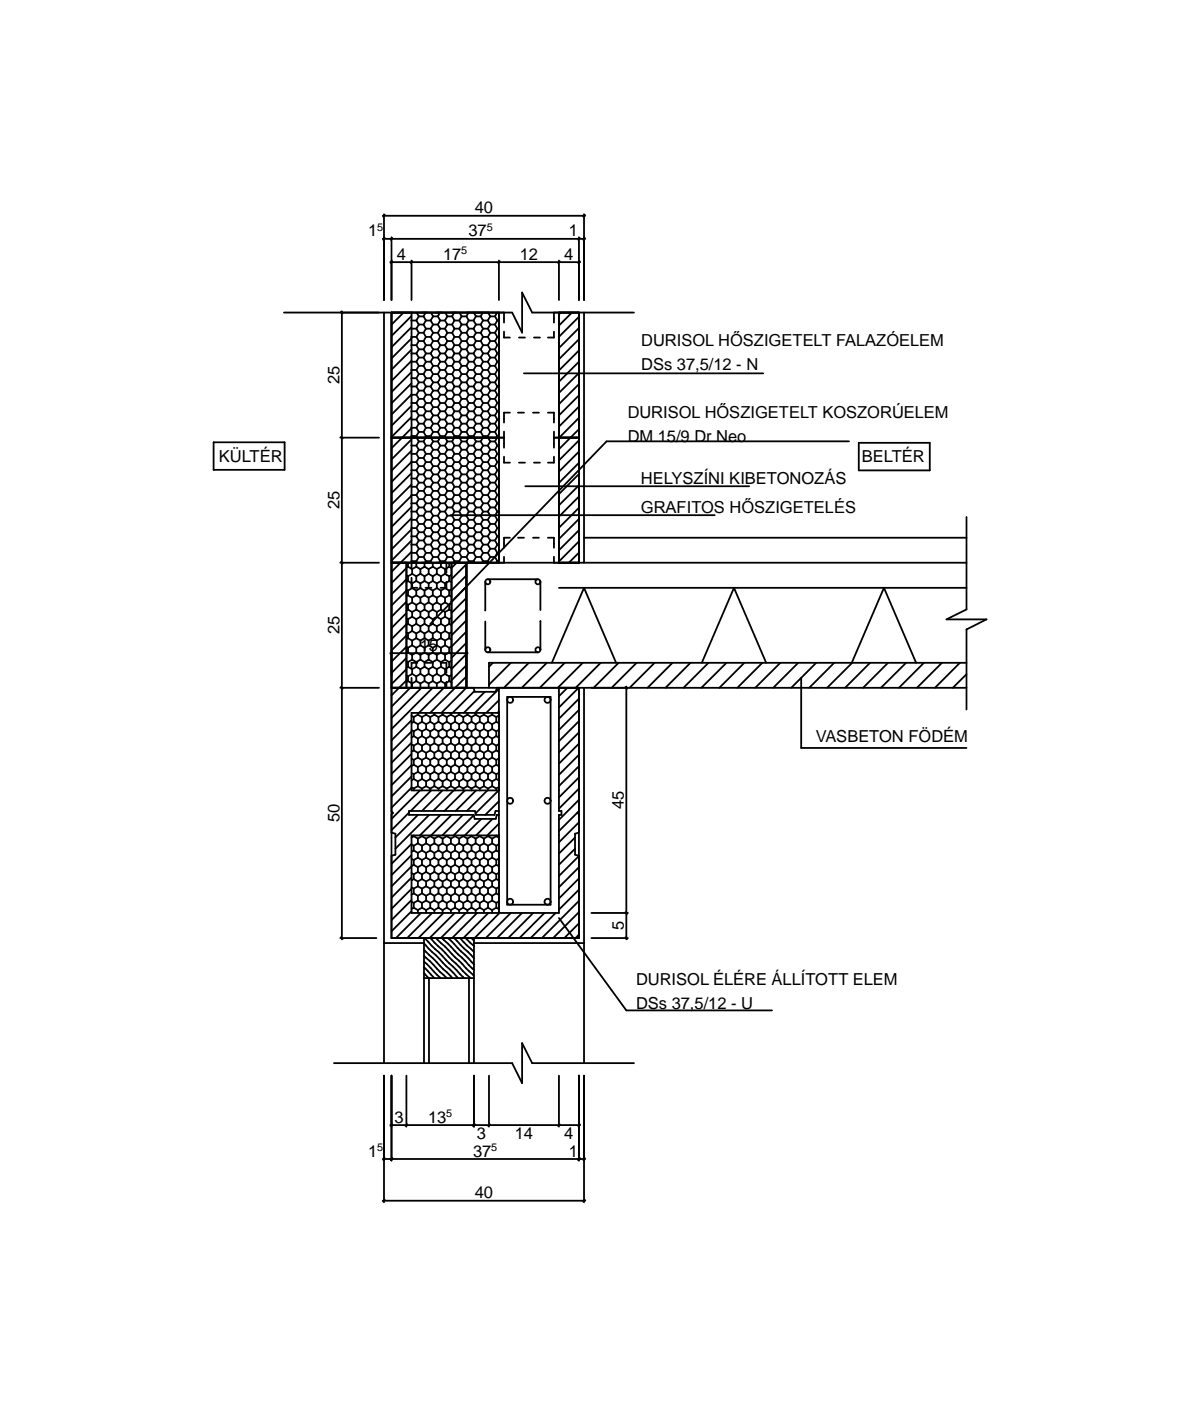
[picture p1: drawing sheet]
<svg xmlns="http://www.w3.org/2000/svg" width="120mm" height="140mm" viewBox="0 0 120 140" stroke-linecap="round" stroke-linejoin="round" font-family="sans-serif">
<defs><g id="words">
<g font-size="1.7">
<text x="36.8" y="23.6">1</text>
<text x="46.9" y="23.6">37</text>
<text x="47.5" y="21.3">40</text>
<text x="56.9" y="23.6">1</text>
<text x="39.7" y="26">4</text>
<text x="44.3" y="26">17</text>
<text x="52" y="26">12</text>
<text x="56.4" y="26">4</text>
<text x="64.1" y="34.6">DURISOL HŐSZIGETELT FALAZÓELEM</text>
<text x="33.9" y="38.4" transform="rotate(-90 33.9 38.4)">25</text>
<text x="62.8" y="41.8">DURISOL HŐSZIGETELT KOSZORÚELEM</text>
<text x="64.1" y="36.9">DSs 37,5/12 - N</text>
<text x="21.9" y="46.1">KÜLTÉR</text>
<text x="62.8" y="44.1">DM 15/9 Dr Neo</text>
<text x="86.2" y="46.2">BELTÉR</text>
<text x="33.9" y="50.9" transform="rotate(-90 33.9 50.9)">25</text>
<text x="64.1" y="48.3">HELYSZÍNI KIBETONOZÁS</text>
<text x="64.1" y="51.3">GRAFITOS HŐSZIGETELÉS</text>
<text x="33.9" y="63.4" transform="rotate(-90 33.9 63.4)">25</text>
<text x="42" y="65">15</text>
<text x="81.6" y="74.1">VASBETON FÖDÉM</text>
<text x="33.9" y="82.1" transform="rotate(-90 33.9 82.1)">50</text>
<text x="62.4" y="80.9" transform="rotate(-90 62.4 80.9)">45</text>
<text x="62.4" y="92.9" transform="rotate(-90 62.4 92.9)">5</text>
<text x="63.6" y="98.4">DURISOL ÉLÉRE ÁLLÍTOTT ELEM</text>
<text x="63.6" y="100.8">DSs 37,5/12 - U</text>
<text x="39.4" y="112.2">3</text>
<text x="42.8" y="112.2">13</text>
<text x="47.7" y="113.9">3</text>
<text x="51.5" y="113.9">14</text>
<text x="56.4" y="113.9">4</text>
<text x="36.8" y="115.6">1</text>
<text x="47.3" y="115.6">37</text>
<text x="47.5" y="119.7">40</text>
<text x="56.9" y="115.6">1</text>
</g>
<g font-size="1.1">
<text x="37.7" y="23">5</text>
<text x="48.7" y="23">5</text>
<text x="46.1" y="25.4">5</text>
<text x="44.6" y="111.6">5</text>
<text x="37.7" y="115">5</text>
<text x="49.1" y="115">5</text>
</g>
</g></defs>
<g fill="none" stroke="#000" stroke-width=".18">
<path d="M28.4 31.2h22.8l1 2v-4l1 2h10.2M34.1 31.1l.2 .2M34.2 31.1v62.8M38.3 21.6h20.2M38.3 23.9h20.2M38.4 21.4v8.6M38.4 31.2v75M38.5 21.5l-.2 .1M38.5 23.8l-.2 .2M39 26.2h19M39.2 23.7v6.3M39.2 31.2v62.5h18.7v-25"/>
<path d="M39.2 31.2v.1M39.2 26.1l-.1 .2M39.2 23.8l-.1 .2M40.4 31.2l-1.2 1.2M41.2 38.3l-2 2M41.2 37.2l-2 2M41.2 36.1l-2 2M41.2 34.9l-2 2M41.2 33.8l-2 2M41.2 32.7l-2 2M41.2 31.6l-2 2M41.2 26v4"/>
<path d="M41.2 31.2v25.6M41.2 32h.4l.3 .4M41.2 32.8h.1M41.2 33.6v.1M41.2 34.5h.1M41.2 35.3h.1M41.2 36.1h.1M41.2 36.9v.1M41.2 37.8h.1M41.2 38.6h.1M41.2 39.4l-2 2M41.2 39.4h.4"/>
<path d="M41.2 38.6h.4M41.2 37.8h.4M41.2 37h.4M41.2 36.1h.4M41.2 35.3h.4M41.2 34.5h.4M41.2 33.7h.4M41.2 32.8h.4M41.2 39.4v.1M41.2 38.6v.1M41.2 37h.1M41.2 36.1v.1"/>
<path d="M41.2 35.3v.1M41.2 33.7h.1M41.2 32.8v.1M41.2 32h.1M41.2 26.1l-.1 .2M41.6 32.8l.3 .5M41.6 33.7l.3 .4M41.6 34.5l.3 .4M41.6 35.3l.3 .4M41.6 36.1l.3 .5M41.6 37l.3 .4M41.6 37.8l.3 .4"/>
<path d="M41.6 38.6l.3 .4M41.6 39.4l.3 .5M41.7 31.2l.2 .4M41.9 31.6l-.3 .4M41.9 32.4h.1M41.9 33.3h.1M41.9 34.1h.1M41.9 34.9h.1M41.9 35.7h.1M41.9 36.6h.1M41.9 37.4h.1M41.9 38.2h.1"/>
<path d="M41.9 39h.1M41.9 39.9h.1M41.9 39.9h.5M41.9 39h.5M41.9 38.2h.5M41.9 37.4h.5M41.9 36.6h.5M41.9 35.7h.5M41.9 34.9h.5M41.9 34.1h.5M41.9 33.3h.5M41.9 32.4h.5"/>
<path d="M41.9 31.6h.5l.2 .4M41.9 39.9l-.3 .4M41.9 39l-.3 .4M41.9 38.2l-.3 .4M41.9 37.4l-.3 .4M41.9 36.6l-.3 .4M41.9 35.7l-.3 .4M41.9 34.9l-.3 .4M41.9 34.1l-.3 .4M41.9 33.3l-.3 .4M41.9 32.4l-.3 .4M42.4 36.6l.2 .4"/>
<path d="M42.4 38.2l.2 .4M42.4 39l.2 .4M42.4 39.9l.2 .4M42.4 32.4l.2 .4M42.4 33.3l.2 .4M42.4 34.1l.2 .4M42.4 34.9l.2 .4M42.4 35.7l.2 .4M42.4 37.4l.2 .4M42.6 31.2l-.2 .4M42.6 32l-.2 .4M42.6 32.8v.1"/>
<path d="M42.6 33.7h.1M42.6 34.5h.1M42.6 35.3h.1M42.6 36.1v.1M42.6 37h.1M42.6 37.8h.1M42.6 38.6h.1M42.6 39.4v.1M42.6 39.4h.5M42.6 38.6h.5M42.6 37.8h.5M42.6 37h.5"/>
<path d="M42.6 36.1h.5M42.6 35.3h.5M42.6 34.5h.5M42.6 33.7h.5M42.6 32.8h.5M42.6 32h.5l.2 .4M42.6 39.4l-.2 .5M42.6 38.6l-.2 .4M42.6 37.8l-.2 .4M42.6 37l-.2 .4M42.6 36.1l-.2 .5M42.6 35.3l-.2 .4"/>
<path d="M42.6 34.5l-.2 .4M42.6 33.7l-.2 .4M42.6 32.8l-.2 .5M43.1 32.8l.2 .5M43.1 33.7l.2 .4M43.1 34.5l.2 .4M43.1 35.3l.2 .4M43.1 36.1l.2 .5M43.1 37l.2 .4M43.1 37.8l.2 .4M43.1 38.6l.2 .4M43.1 39.4l.2 .5"/>
<path d="M43.1 31.2l.2 .4M43.3 31.6l-.2 .4M43.3 32.4h.1M43.3 33.3h.1M43.3 34.1h.1M43.3 34.9h.1M43.3 35.7h.1M43.3 36.6h.1M43.3 37.4h.1M43.3 38.2h.1M43.3 39h.1M43.3 39.9h.1"/>
<path d="M43.3 39.9h.5M43.3 39h.5M43.3 38.2h.5M43.3 37.4h.5M43.3 36.6h.5M43.3 35.7h.5M43.3 34.9h.5M43.3 34.1h.5M43.3 33.3h.5M43.3 32.4h.5M43.3 31.6h.5l.2 .4M43.3 39.9l-.2 .4"/>
<path d="M43.3 39l-.2 .4M43.3 38.2l-.2 .4M43.3 37.4l-.2 .4M43.3 36.6l-.2 .4M43.3 35.7l-.2 .4M43.3 34.9l-.2 .4M43.3 34.1l-.2 .4M43.3 33.3l-.2 .4M43.3 32.4l-.2 .4M43.8 37.4l.2 .4M43.8 39l.2 .4M43.8 39.9l.2 .4"/>
<path d="M43.8 32.4l.2 .4M43.8 33.3l.2 .4M43.8 34.1l.2 .4M43.8 34.9l.2 .4M43.8 35.7l.2 .4M43.8 36.6l.2 .4M43.8 38.2l.2 .4M44 31.2l-.2 .4M44 32l-.2 .4M44 32.8v.1M44 33.7h.1M44 34.5h.1"/>
<path d="M44 35.3h.1M44 36.1v.1M44 37h.1M44 37.8h.1M44 38.6h.1M44 39.4v.1M44 39.4h.5M44 38.6h.5M44 37.8h.5M44 37h.5M44 36.1h.5M44 35.3h.5"/>
<path d="M44 34.5h.5M44 33.7h.5M44 32.8h.5M44 32h.5l.2 .4M44 39.4l-.2 .5M44 38.6l-.2 .4M44 37.8l-.2 .4M44 37l-.2 .4M44 36.1l-.2 .5M44 35.3l-.2 .4M44 34.5l-.2 .4M44 33.7l-.2 .4"/>
<path d="M44 32.8l-.2 .5M44.5 32.8l.2 .5M44.5 33.7l.2 .4M44.5 34.5l.2 .4M44.5 35.3l.2 .4M44.5 36.1l.2 .5M44.5 37l.2 .4M44.5 37.8l.2 .4M44.5 38.6l.2 .4M44.5 39.4l.2 .5M44.5 31.2l.2 .4M44.7 31.6l-.2 .4"/>
<path d="M44.7 32.4h.1M44.7 33.3h.1M44.7 34.1h.1M44.7 34.9h.1M44.7 35.7h.1M44.7 36.6h.1M44.7 37.4h.1M44.7 38.2h.1M44.7 39h.1M44.7 39.9h.1M44.7 39.9h.5M44.7 39h.5"/>
<path d="M44.7 38.2h.5M44.7 37.4h.5M44.7 36.6h.5M44.7 35.7h.5M44.7 34.9h.5M44.7 34.1h.5M44.7 33.3h.5M44.7 32.4h.5M44.7 31.6h.5l.2 .4M44.7 39.9l-.2 .4M44.7 39l-.2 .4M44.7 38.2l-.2 .4"/>
<path d="M44.7 37.4l-.2 .4M44.7 36.6l-.2 .4M44.7 35.7l-.2 .4M44.7 34.9l-.2 .4M44.7 34.1l-.2 .4M44.7 33.3l-.2 .4M44.7 32.4l-.2 .4M45.2 36.6l.2 .4M45.2 38.2l.2 .4M45.2 39l.2 .4M45.2 39.9l.2 .4M45.2 32.4l.2 .4"/>
<path d="M45.2 33.3l.2 .4M45.2 34.1l.2 .4M45.2 34.9l.2 .4M45.2 35.7l.2 .4M45.2 37.4l.2 .4M45.4 31.2l-.2 .4M45.4 32l-.2 .4M45.4 32.8v.1M45.4 33.7h.1M45.4 34.5h.1M45.4 35.3h.1M45.4 36.1v.1"/>
<path d="M45.4 37h.1M45.4 37.8h.1M45.4 38.6h.1M45.4 39.4v.1M45.4 39.4l-.2 .5M45.4 39.4h.5M45.4 38.6h.5M45.4 37.8h.5M45.4 37h.5M45.4 36.1h.5M45.4 35.3h.5M45.4 34.5h.5"/>
<path d="M45.4 33.7h.5M45.4 32.8h.5M45.4 32h.5l.3 .4M45.4 38.6l-.2 .4M45.4 37.8l-.2 .4M45.4 37l-.2 .4M45.4 36.1l-.2 .5M45.4 35.3l-.2 .4M45.4 34.5l-.2 .4M45.4 33.7l-.2 .4M45.4 32.8l-.2 .5M45.9 32.8l.3 .5"/>
<path d="M45.9 33.7l.3 .4M45.9 34.5l.3 .4M45.9 35.3l.3 .4M45.9 36.1l.3 .5M45.9 37l.3 .4M45.9 37.8l.3 .4M45.9 38.6l.3 .4M45.9 39.4l.3 .5M45.9 31.2l.3 .4M46.2 31.6l-.3 .4M46.2 32.4h.1M46.2 33.3h.1"/>
<path d="M46.2 34.1h.1M46.2 34.9h.1M46.2 35.7h.1M46.2 36.6h.1M46.2 37.4h.1M46.2 38.2h.1M46.2 39h.1M46.2 39.9h.1M46.2 39.9h.4M46.2 39h.4M46.2 38.2h.4M46.2 37.4h.4"/>
<path d="M46.2 36.6h.4M46.2 35.7h.4M46.2 34.9h.4M46.2 34.1h.4M46.2 33.3h.4M46.2 32.4h.4M46.2 31.6h.4l.3 .4M46.2 39.9l-.3 .4M46.2 39l-.3 .4M46.2 38.2l-.3 .4M46.2 37.4l-.3 .4M46.2 36.6l-.3 .4"/>
<path d="M46.2 35.7l-.3 .4M46.2 34.9l-.3 .4M46.2 34.1l-.3 .4M46.2 33.3l-.3 .4M46.2 32.4l-.3 .4M46.6 39.9l.3 .4M46.6 32.4l.3 .4M46.6 33.3l.3 .4M46.6 34.1l.3 .4M46.6 34.9l.3 .4M46.6 35.7l.3 .4M46.6 36.6l.3 .4"/>
<path d="M46.6 37.4l.3 .4M46.6 38.2l.3 .4M46.6 39l.3 .4M46.9 31.2l-.3 .4M46.9 32l-.3 .4M46.9 32.8v.1M46.9 33.7h.1M46.9 34.5h.1M46.9 35.3h.1M46.9 36.1v.1M46.9 37h.1M46.9 37.8h.1"/>
<path d="M46.9 38.6h.1M46.9 39.4v.1M46.9 39.4l-.3 .5M46.9 39.4h.5M46.9 38.6h.5M46.9 37.8h.5M46.9 37h.5M46.9 36.1h.5M46.9 35.3h.5M46.9 34.5h.5M46.9 33.7h.5M46.9 32.8h.5"/>
<path d="M46.9 32h.5l.2 .4M46.9 38.6l-.3 .4M46.9 37.8l-.3 .4M46.9 37l-.3 .4M46.9 36.1l-.3 .5M46.9 35.3l-.3 .4M46.9 34.5l-.3 .4M46.9 33.7l-.3 .4M46.9 32.8l-.3 .5M47.4 32.8l.2 .5M47.4 33.7l.2 .4M47.4 34.5l.2 .4"/>
<path d="M47.4 35.3l.2 .4M47.4 36.1l.2 .5M47.4 37l.2 .4M47.4 37.8l.2 .4M47.4 38.6l.2 .4M47.4 39.4l.2 .5M47.4 31.2l.2 .4M47.6 31.6l-.2 .4M47.6 32.4h.1M47.6 33.3h.1M47.6 34.1h.1M47.6 34.9h.1"/>
<path d="M47.6 35.7h.1M47.6 36.6h.1M47.6 37.4h.1M47.6 38.2h.1M47.6 39h.1M47.6 39.9h.1M47.6 39.9h.5M47.6 39h.5M47.6 38.2h.5M47.6 37.4h.5M47.6 36.6h.5M47.6 35.7h.5"/>
<path d="M47.6 34.9h.5M47.6 34.1h.5M47.6 33.3h.5M47.6 32.4h.5M47.6 31.6h.5l.2 .4M47.6 39.9l-.2 .4M47.6 39l-.2 .4M47.6 38.2l-.2 .4M47.6 37.4l-.2 .4M47.6 36.6l-.2 .4M47.6 35.7l-.2 .4M47.6 34.9l-.2 .4"/>
<path d="M47.6 34.1l-.2 .4M47.6 33.3l-.2 .4M47.6 32.4l-.2 .4M48.1 32.4l.2 .4M48.1 33.3l.2 .4M48.1 34.1l.2 .4M48.1 34.9l.2 .4M48.1 35.7l.2 .4M48.1 36.6l.2 .4M48.1 37.4l.2 .4M48.1 38.2l.2 .4M48.1 39l.2 .4"/>
<path d="M48.1 39.9l.2 .4M48.3 31.2l-.2 .4M48.3 32l-.2 .4M48.3 32.8v.1M48.3 33.7h.1M48.3 34.5h.1M48.3 35.3h.1M48.3 36.1v.1M48.3 37h.1M48.3 37.8h.1M48.3 38.6h.1M48.3 39.4v.1"/>
<path d="M48.3 39.4l-.2 .5M48.3 39.4h.5M48.3 38.6h.5M48.3 37.8h.5M48.3 37h.5M48.3 36.1h.5M48.3 35.3h.5M48.3 34.5h.5M48.3 33.7h.5M48.3 32.8h.5M48.3 32h.5l.2 .4M48.3 38.6l-.2 .4"/>
<path d="M48.3 37.8l-.2 .4M48.3 37l-.2 .4M48.3 36.1l-.2 .5M48.3 35.3l-.2 .4M48.3 34.5l-.2 .4M48.3 33.7l-.2 .4M48.3 32.8l-.2 .5M48.8 32.8l.2 .5M48.8 33.7l.2 .4M48.8 34.5l.2 .4M48.8 35.3l.2 .4M48.8 36.1l.2 .5"/>
<path d="M48.8 37l.2 .4M48.8 37.8l.2 .4M48.8 38.6l.2 .4M48.8 39.4l.2 .5M48.8 31.2l.2 .4M49 31.6l-.2 .4M49 32.4h.1M49 33.3h.1M49 34.1h.1M49 34.9h.1M49 35.7h.1M49 36.6h.1"/>
<path d="M49 37.4h.1M49 38.2h.1M49 39h.1M49 39.9h.1M49 39.9h.5M49 39h.5M49 38.2h.5M49 37.4h.5M49 36.6h.5M49 35.7h.5M49 34.9h.5M49 34.1h.5"/>
<path d="M49 33.3h.5M49 32.4h.5M49 31.6h.5l.2 .4M49 39.9l-.2 .4M49 39l-.2 .4M49 38.2l-.2 .4M49 37.4l-.2 .4M49 36.6l-.2 .4M49 35.7l-.2 .4M49 34.9l-.2 .4M49 34.1l-.2 .4M49 33.3l-.2 .4"/>
<path d="M49 32.4l-.2 .4M49.5 32.4l.2 .4M49.5 33.3l.2 .4M49.5 34.1l.2 .4M49.5 34.9l.2 .4M49.5 35.7l.2 .4M49.5 36.6l.2 .4M49.5 37.4l.2 .4M49.5 38.2l.2 .4M49.5 39l.2 .4M49.5 39.9l.2 .4M49.7 31.2l-.2 .4"/>
<path d="M49.7 32l-.2 .4M49.7 32.8v.1M49.7 33.7h.1M49.7 34.5h.1M49.7 35.3h.1M49.7 36.1v.1M49.7 37h.1M49.7 37.8h.1M49.7 38.6h.1M49.7 39.4v.1M49.7 39.4l-.2 .5M49.7 39.4h.2"/>
<path d="M49.7 38.6h.2M49.7 37.8h.2M49.7 37h.2M49.7 36.1h.2M49.7 35.3h.2M49.7 34.5h.2M49.7 33.7h.2M49.7 32.8h.2M49.7 32h.2M49.7 38.6l-.2 .4M49.7 37.8l-.2 .4M49.7 37l-.2 .4"/>
<path d="M49.7 36.1l-.2 .5M49.7 35.3l-.2 .4M49.7 34.5l-.2 .4M49.7 33.7l-.2 .4M49.7 32.8l-.2 .5M49.9 26v4M49.9 31.2v25M50 26.1l-.2 .2M50.4 31.2v1M50.4 33.1v.6h.6M51.9 33.7h.6M52.4 37.3h23.9"/>
<path d="M53.4 33.7h.6M55.4 31.2v1M55.4 33.1v.6h-.6M55.9 26v4M55.9 31.2v25M56 26.1l-.2 .2M56.1 31.2l-.2 .2M57.2 31.2l-1.3 1.3M57.9 39.5l-2 2M57.9 37.3l-2 2M57.9 36.1l-2 2M57.9 35l-2 2"/>
<path d="M57.9 33.9l-2 2M57.9 32.8l-2 2M57.9 31.7l-2 2M57.9 38.4l-2 2M57.9 23.7v6.3M57.9 31.2v25M58 26.1l-.2 .2M58 23.8l-.2 .2M58.4 21.4v8.6M58.4 31.2v25M58.5 21.5l-.2 .1M58.5 23.8l-.2 .2"/>
<path d="M21.4 44.2h7.1v2.8h-7.1zM34 56.2h3.9M34 43.7h3.9M34.1 56.1l.2 .2M34.1 43.6l.2 .2M39.2 56.2h57.4M39.2 43.7h11.2M40.6 59l-1.4 1.5M40.6 57.9l-1.4 1.5M40.6 56.8l-1.4 1.5M40.6 57.5l.2 .1M40.6 58.9l.2 .1"/>
<path d="M40.6 56.2v12.5M40.8 56.2v.4M40.8 57.6v.5M40.8 59v.5M40.8 56.6l-.2 .1M40.8 58.1h-.2M40.8 59.5l-.2 .1M40.8 56.6l.4 .2M40.8 56.6h.1M40.8 59.5h.1M40.8 58.1l.4 .2M40.8 58.1h.1"/>
<path d="M40.8 59.5l.4 .2M41.2 55.1l-2 2M41.2 52.9l-2 2M41.2 51.8l-2 2M41.2 50.7l-2 2M41.2 49.5l-2 2M41.2 48.4l-2 2M41.2 47.3l-2 2M41.2 46.2l-2 2M41.2 41.7l-2 2M41.2 40.5l-2 2M41.2 54l-2 2"/>
<path d="M41.2 45l-2 2M41.2 43.9l-2 2M41.2 56.8v.1M41.2 45.3l.4 .1 .3 .4M41.2 44.5h.1M41.2 46.1v.1M41.2 47h.1M41.2 47.8h.1M41.2 48.6h.1M41.2 49.4v.1M41.2 50.3h.1M41.2 51.1h.1"/>
<path d="M41.2 51.9h.1M41.2 52.7v.1M41.2 53.6h.1M41.2 54.4h.1M41.2 55.2h.1M41.2 56v.1M41.2 57.7v1h.5M41.2 40.2v.1M41.2 41.1h.1M41.2 41.9h.1M41.2 42.7h.1M41.2 43.5v.1"/>
<path d="M41.2 42.7l-2 2.1M41.2 56.1h.4M41.2 55.2h.4M41.2 54.4h.4M41.2 53.6h.4M41.2 52.8h.4M41.2 51.9h.4M41.2 51.1h.4M41.2 50.3h.4M41.2 49.5h.4M41.2 48.6h.4M41.2 47.8h.4"/>
<path d="M41.2 47h.4M41.2 46.2h.4M41.2 44.5h.4M41.2 56.1h.1M41.2 55.2v.1M41.2 54.4v.1M41.2 52.8h.1M41.2 51.9v.1M41.2 51.1v.1M41.2 49.5h.1M41.2 48.6v.1M41.2 47.8v.1"/>
<path d="M41.2 46.2h.1M41.2 45.3h.1M41.2 43.6h.4M41.2 42.7h.4M41.2 41.9h.4M41.2 41.1h.4M41.2 40.3h.4M41.2 43.6h.1M41.2 41.9v.1M41.2 40.3h.1M41.2 56.9v.4M41.2 58.3v.5"/>
<path d="M41.2 59.7v.5M41.2 57.3l-.4 .3M41.2 58.8l-.4 .2M41.2 57.3l.4 .3M41.2 58.8h.1M41.2 58.8l.4 .2M41.2 58.3l.4-.2 .4 .2M41.2 57.3h.1M41.6 56.2v.4M41.6 57.6v.5M41.6 59v.5M41.6 59.5l-.4 .2"/>
<path d="M41.6 56.6h.1M41.6 59.5h.1M41.6 59.5l.4 .2M41.6 56.6l-.4 .3M41.6 56.6l.4 .3M41.6 44.5l.3 .4M41.6 46.2l.3 .4M41.6 47l.3 .4M41.6 47.8l.3 .4M41.6 48.6l.3 .5M41.6 49.5l.3 .4M41.6 50.3l.3 .4"/>
<path d="M41.6 51.1l.3 .4M41.6 51.9l.3 .5M41.6 52.8l.3 .4M41.6 53.6l.3 .4M41.6 54.4l.3 .4M41.6 55.2l.3 .5M41.6 56.1l.1 .1M41.6 40.3l.3 .4M41.6 41.1l.3 .4M41.6 41.9l.3 .4M41.6 42.7l.3 .5M41.6 43.6l.1 .1"/>
<path d="M41.7 43.7l.2 .4M41.9 55.7h.5M41.9 54.8h.5M41.9 54h.5M41.9 53.2h.5M41.9 52.4h.5M41.9 51.5h.5M41.9 50.7h.5M41.9 49.9h.5M41.9 49.1h.5M41.9 48.2h.5M41.9 47.4h.5"/>
<path d="M41.9 46.6h.5M41.9 45.8h.5l.2 .4M41.9 44.9h.5M41.9 44.1h.5M41.9 55.7l-.3 .4M41.9 40.7h.1M41.9 41.5h.1M41.9 42.3h.1M41.9 43.2h.1M41.9 44.1h.1M41.9 44.9v.1M41.9 45.8l-.3 .4"/>
<path d="M41.9 46.6h.1M41.9 47.4h.1M41.9 48.2h.1M41.9 49.1h.1M41.9 49.9h.1M41.9 50.7h.1M41.9 51.5h.1M41.9 52.4h.1M41.9 53.2h.1M41.9 54h.1M41.9 54.8h.1M41.9 55.7h.1"/>
<path d="M41.9 54.8l-.3 .4M41.9 54l-.3 .4M41.9 53.2l-.3 .4M41.9 52.4l-.3 .4M41.9 51.5l-.3 .4M41.9 50.7l-.3 .4M41.9 49.9l-.3 .4M41.9 49.1l-.3 .4M41.9 48.2l-.3 .4M41.9 47.4l-.3 .4M41.9 46.6l-.3 .4M41.9 44.9l-.3 .4"/>
<path d="M41.9 44.1l-.3 .4M41.9 43.2h.5M41.9 42.3h.5M41.9 41.5h.5M41.9 40.7h.5M41.9 43.2l-.3 .4M41.9 42.3l-.3 .4M41.9 41.5l-.3 .4M41.9 40.7l-.3 .4M42 56.9v.4M42 58.3v.5M42 59.7v.5"/>
<path d="M42 58.8l-.4 .2M42 57.3l.5 .3M42 58.8h.1M42 58.8l.5 .2M42 57.3l-.4 .3M42 58.3l.5-.2 .4 .2M42 57.3h.1M42.4 40.7l.2 .4M42.4 41.5l.2 .4M42.4 42.3l.2 .4M42.4 43.2l.2 .4M42.4 44.1l.2 .4"/>
<path d="M42.4 44.9l.2 .5M42.4 46.6l.2 .4M42.4 47.4l.2 .4M42.4 48.2l.2 .4M42.4 49.1l.2 .4M42.4 49.9l.2 .4M42.4 50.7l.2 .4M42.4 51.5l.2 .4M42.4 52.4l.2 .4M42.4 53.2l.2 .4M42.4 54l.2 .4M42.4 54.8l.2 .4"/>
<path d="M42.4 55.7l.2 .4M42.5 56.2v.4M42.5 57.6v.5M42.5 59v.5M42.5 59.5l-.5 .2M42.5 56.6h.1M42.5 59.5h.1M42.5 59.5l.4 .2M42.5 56.6l-.5 .3M42.5 56.6l.4 .3M42.5 58.7h.7M42.6 43.7l-.2 .4"/>
<path d="M42.6 40.3h.1M42.6 41.1h.1M42.6 41.9h.1M42.6 42.7v.1M42.6 43.6h.1M42.6 44.5h.1M42.6 45.4l-.2 .4M42.6 46.2h.1M42.6 47h.1M42.6 47.8h.1M42.6 48.6v.1M42.6 49.5h.1"/>
<path d="M42.6 50.3h.1M42.6 51.1h.1M42.6 51.9v.1M42.6 52.8h.1M42.6 53.6h.1M42.6 54.4h.1M42.6 55.2v.1M42.6 56.1h.1M42.6 56.1h.5M42.6 55.2h.5M42.6 54.4h.5M42.6 53.6h.5"/>
<path d="M42.6 52.8h.5M42.6 51.9h.5M42.6 51.1h.5M42.6 50.3h.5M42.6 49.5h.5M42.6 48.6h.5M42.6 47.8h.5M42.6 47h.5M42.6 46.2h.5M42.6 45.4h.5l.2 .4M42.6 44.5h.5M42.6 56.1l-.1 .1"/>
<path d="M42.6 55.2l-.2 .5M42.6 54.4l-.2 .4M42.6 53.6l-.2 .4M42.6 52.8l-.2 .4M42.6 51.9l-.2 .5M42.6 51.1l-.2 .4M42.6 50.3l-.2 .4M42.6 49.5l-.2 .4M42.6 48.6l-.2 .5M42.6 47.8l-.2 .4M42.6 47l-.2 .4M42.6 46.2l-.2 .4"/>
<path d="M42.6 44.5l-.2 .4M42.6 43.6h.5M42.6 42.7h.5M42.6 41.9h.5M42.6 41.1h.5M42.6 40.3h.5M42.6 43.6l-.1 .1M42.6 42.7l-.2 .5M42.6 41.9l-.2 .4M42.6 41.1l-.2 .4M42.6 40.3l-.2 .4M42.9 56.9v.4"/>
<path d="M42.9 58.3v.5M42.9 59.7v.5M42.9 58.8l-.4 .2M42.9 58.8h.1M42.9 58.8l.4 .2M42.9 57.3l-.4 .3M42.9 57.3l.4 .3M42.9 57.3h.1M43.1 44.5l.2 .4M43.1 46.2l.2 .4M43.1 47l.2 .4M43.1 47.8l.2 .4"/>
<path d="M43.1 48.6l.2 .5M43.1 49.5l.2 .4M43.1 50.3l.2 .4M43.1 51.1l.2 .4M43.1 51.9l.2 .5M43.1 52.8l.2 .4M43.1 53.6l.2 .4M43.1 54.4l.2 .4M43.1 55.2l.2 .5M43.1 56.1l.1 .1M43.1 40.3l.2 .4M43.1 41.1l.2 .4"/>
<path d="M43.1 41.9l.2 .4M43.1 42.7l.2 .5M43.1 43.6l.1 .1M43.1 43.7l.2 .4M43.3 56.2v.4M43.3 57.6v.5M43.3 59v.5M43.3 59.5l-.4 .2M43.3 56.6l.4 .3M43.3 58.1l.4 .2M43.3 56.6h.1M43.3 59.5h.1"/>
<path d="M43.3 59.5l.4 .2M43.3 58.1h.1M43.3 56.6l-.4 .3M43.3 57.6l.4-.3 .4 .3M43.3 58.1l-.4 .2M43.3 55.7h.5M43.3 54.8h.5M43.3 54h.5M43.3 53.2h.5M43.3 52.4h.5M43.3 51.5h.5M43.3 50.7h.5"/>
<path d="M43.3 49.9h.5M43.3 49.1h.5M43.3 48.2h.5M43.3 47.4h.5M43.3 46.6h.5M43.3 45.8h.5l.2 .4M43.3 44.9h.5M43.3 44.1h.5M43.3 55.7l-.2 .4M43.3 40.7h.1M43.3 41.5h.1M43.3 42.3h.1"/>
<path d="M43.3 43.2h.1M43.3 44.1h.1M43.3 44.9v.1M43.3 45.8l-.2 .4M43.3 46.6h.1M43.3 47.4h.1M43.3 48.2h.1M43.3 49.1h.1M43.3 49.9h.1M43.3 50.7h.1M43.3 51.5h.1M43.3 52.4h.1"/>
<path d="M43.3 53.2h.1M43.3 54h.1M43.3 54.8h.1M43.3 55.7h.1M43.3 54.8l-.2 .4M43.3 54l-.2 .4M43.3 53.2l-.2 .4M43.3 52.4l-.2 .4M43.3 51.5l-.2 .4M43.3 50.7l-.2 .4M43.3 49.9l-.2 .4M43.3 49.1l-.2 .4"/>
<path d="M43.3 48.2l-.2 .4M43.3 47.4l-.2 .4M43.3 46.6l-.2 .4M43.3 44.9l-.2 .4M43.3 44.1l-.2 .4M43.3 43.2h.5M43.3 42.3h.5M43.3 41.5h.5M43.3 40.7h.5M43.3 43.2l-.2 .4M43.3 42.3l-.2 .4M43.3 41.5l-.2 .4"/>
<path d="M43.3 40.7l-.2 .4M43.7 56.9v.5M43.7 58.3v.5M43.7 59.7v.5M43.7 58.8l-.4 .2M43.7 58.8l.4 .2M43.7 58.8h.1M43.8 40.7l.2 .4M43.8 41.5l.2 .4M43.8 42.3l.2 .4M43.8 43.2l.2 .4M43.8 44.1l.2 .4"/>
<path d="M43.8 44.9l.2 .5M43.8 46.6l.2 .4M43.8 47.4l.2 .4M43.8 48.2l.2 .4M43.8 49.1l.2 .4M43.8 49.9l.2 .4M43.8 50.7l.2 .4M43.8 51.5l.2 .4M43.8 52.4l.2 .4M43.8 53.2l.2 .4M43.8 54l.2 .4M43.8 54.8l.2 .4"/>
<path d="M43.8 55.7l.2 .4M44 43.7l-.2 .4M44 56.1h.5M44 55.2h.5M44 54.4h.5M44 53.6h.5M44 52.8h.5M44 51.9h.5M44 51.1h.5M44 50.3h.5M44 49.5h.5M44 48.6h.5"/>
<path d="M44 47.8h.5M44 47h.5M44 46.2h.5M44 45.4h.5l.2 .4M44 44.5h.5M44 56.1l-.1 .1M44 40.3h.1M44 41.1h.1M44 41.9h.1M44 42.7v.1M44 43.6h.1M44 44.5h.1"/>
<path d="M44 45.4l-.2 .4M44 46.2h.1M44 47h.1M44 47.8h.1M44 48.6v.1M44 49.5h.1M44 50.3h.1M44 51.1h.1M44 51.9v.1M44 52.8h.1M44 53.6h.1M44 54.4h.1"/>
<path d="M44 55.2v.1M44 56.1h.1M44 55.2l-.2 .5M44 54.4l-.2 .4M44 53.6l-.2 .4M44 52.8l-.2 .4M44 51.9l-.2 .5M44 51.1l-.2 .4M44 50.3l-.2 .4M44 49.5l-.2 .4M44 48.6l-.2 .5M44 47.8l-.2 .4"/>
<path d="M44 47l-.2 .4M44 46.2l-.2 .4M44 44.5l-.2 .4M44 43.6h.5M44 42.7h.5M44 41.9h.5M44 41.1h.5M44 40.3h.5M44 43.6l-.1 .1M44 42.7l-.2 .5M44 41.9l-.2 .4M44 41.1l-.2 .4"/>
<path d="M44 40.3l-.2 .4M44.1 56.2v.4M44.1 57.6v.5M44.1 59v.5M44.1 59.5l-.4 .2M44.1 57.6l.4-.3 .4 .3M44.1 59.5l.4 .2M44.1 58.1h.1M44.1 56.6l-.4 .3M44.1 58.1l-.4 .2M44.1 56.6l.4 .3M44.1 58.1l.4 .2"/>
<path d="M44.5 44.5l.2 .4M44.5 46.2l.2 .4M44.5 47l.2 .4M44.5 47.8l.2 .4M44.5 48.6l.2 .5M44.5 49.5l.2 .4M44.5 50.3l.2 .4M44.5 51.1l.2 .4M44.5 51.9l.2 .5M44.5 52.8l.2 .4M44.5 53.6l.2 .4M44.5 54.4l.2 .4"/>
<path d="M44.5 55.2l.2 .5M44.5 56.1l.1 .1M44.5 40.3l.2 .4M44.5 41.1l.2 .4M44.5 41.9l.2 .4M44.5 42.7l.2 .5M44.5 43.6l.1 .1M44.5 56.9v.5M44.5 58.3v.5M44.5 59.7v.5M44.5 58.8l-.4 .2M44.5 58.8l.4 .2"/>
<path d="M44.5 43.7l.2 .4M44.6 58.1v.6h-.5M44.6 56.2v1M44.7 55.7h.5M44.7 54.8h.5M44.7 54h.5M44.7 53.2h.5M44.7 52.4h.5M44.7 51.5h.5M44.7 50.7h.5M44.7 49.9h.5M44.7 49.1h.5"/>
<path d="M44.7 48.2h.5M44.7 47.4h.5M44.7 46.6h.5M44.7 45.8h.5l.2 .4M44.7 44.9h.5M44.7 44.1h.5M44.7 55.7l-.2 .4M44.7 40.7h.1M44.7 41.5h.1M44.7 42.3h.1M44.7 43.2h.1M44.7 44.1h.1"/>
<path d="M44.7 44.9v.1M44.7 45.8l-.2 .4M44.7 46.6h.1M44.7 47.4h.1M44.7 48.2h.1M44.7 49.1h.1M44.7 49.9h.1M44.7 50.7h.1M44.7 51.5h.1M44.7 52.4h.1M44.7 53.2h.1M44.7 54h.1"/>
<path d="M44.7 54.8h.1M44.7 55.7h.1M44.7 54.8l-.2 .4M44.7 54l-.2 .4M44.7 53.2l-.2 .4M44.7 52.4l-.2 .4M44.7 51.5l-.2 .4M44.7 50.7l-.2 .4M44.7 49.9l-.2 .4M44.7 49.1l-.2 .4M44.7 48.2l-.2 .4M44.7 47.4l-.2 .4"/>
<path d="M44.7 46.6l-.2 .4M44.7 44.9l-.2 .4M44.7 44.1l-.2 .4M44.7 43.2h.5M44.7 42.3h.5M44.7 41.5h.5M44.7 40.7h.5M44.7 43.2l-.2 .4M44.7 42.3l-.2 .4M44.7 41.5l-.2 .4M44.7 40.7l-.2 .4M44.9 56.2v.4"/>
<path d="M44.9 57.6v.5M44.9 59v.5M44.9 56.6l-.4 .3M44.9 59.5l-.4 .2M44.9 59.5l.3 .1M44.9 59.5h.1M45 51.5h26.5M45.2 57.4l-.3 .2M45.2 58.2l-.3-.1-.4 .2M45.2 58.9l-.3 .1M45.2 56.2v12.5M45.2 40.7l.2 .4"/>
<path d="M45.2 41.5l.2 .4M45.2 42.3l.2 .4M45.2 43.2l.2 .4M45.2 44.1l.2 .4M45.2 44.9l.2 .5M45.2 46.6l.2 .4M45.2 47.4l.2 .4M45.2 48.2l.2 .4M45.2 49.1l.2 .4M45.2 49.9l.2 .4M45.2 50.7l.2 .4M45.2 51.5l.2 .4"/>
<path d="M45.2 52.4l.2 .4M45.2 53.2l.2 .4M45.2 54l.2 .4M45.2 54.8l.2 .4M45.2 55.7l.2 .4M45.4 43.7l-.2 .4M45.4 56.1h.5M45.4 55.2h.5M45.4 54.4h.5M45.4 53.6h.5M45.4 52.8h.5M45.4 51.9h.5"/>
<path d="M45.4 51.1h.5M45.4 50.3h.5M45.4 49.5h.5M45.4 48.6h.5M45.4 47.8h.5M45.4 47h.5M45.4 46.2h.5M45.4 45.4h.5l.3 .4M45.4 44.5h.5M45.4 56.1v.1M45.4 40.3h.1M45.4 41.1h.1"/>
<path d="M45.4 41.9h.1M45.4 42.7v.1M45.4 43.6h.1M45.4 44.5h.1M45.4 45.4l-.2 .4M45.4 46.2h.1M45.4 47h.1M45.4 47.8h.1M45.4 48.6v.1M45.4 49.5h.1M45.4 50.3h.1M45.4 51.1h.1"/>
<path d="M45.4 51.9v.1M45.4 52.8h.1M45.4 53.6h.1M45.4 54.4h.1M45.4 55.2v.1M45.4 56.1h.1M45.4 55.2l-.2 .5M45.4 54.4l-.2 .4M45.4 53.6l-.2 .4M45.4 52.8l-.2 .4M45.4 51.9l-.2 .5M45.4 51.1l-.2 .4"/>
<path d="M45.4 50.3l-.2 .4M45.4 49.5l-.2 .4M45.4 48.6l-.2 .5M45.4 47.8l-.2 .4M45.4 47l-.2 .4M45.4 46.2l-.2 .4M45.4 44.5l-.2 .4M45.4 42.7l-.2 .5M45.4 41.9l-.2 .4M45.4 41.1l-.2 .4M45.4 40.3l-.2 .4M45.4 43.6h.5"/>
<path d="M45.4 42.7h.5M45.4 41.9h.5M45.4 41.1h.5M45.4 40.3h.5M45.4 43.6v.1M45.7 56.2l-.5 .6-.3-.2M45.9 44.5l.3 .4M45.9 46.2l.3 .4M45.9 47l.3 .4M45.9 47.8l.3 .4M45.9 48.6l.3 .5M45.9 49.5l.3 .4"/>
<path d="M45.9 50.3l.3 .4M45.9 51.1l.3 .4M45.9 51.9l.3 .5M45.9 52.8l.3 .4M45.9 53.6l.3 .4M45.9 54.4l.3 .4M45.9 55.2l.3 .5M45.9 56.1l.1 .1M45.9 40.3l.3 .4M45.9 41.1l.3 .4M45.9 41.9l.3 .4M45.9 42.7l.3 .5"/>
<path d="M45.9 43.6l.1 .1M45.9 43.7l.3 .4M46.2 55.7h.4M46.2 54.8h.4M46.2 54h.4M46.2 53.2h.4M46.2 52.4h.4M46.2 51.5h.4M46.2 50.7h.4M46.2 49.9h.4M46.2 49.1h.4M46.2 48.2h.4"/>
<path d="M46.2 47.4h.4M46.2 46.6h.4M46.2 45.8h.4l.3 .4M46.2 44.9h.4M46.2 44.1h.4M46.2 55.7l-.3 .4M46.2 40.7h.1M46.2 41.5h.1M46.2 42.3h.1M46.2 43.2h.1M46.2 44.1h.1M46.2 44.9v.1"/>
<path d="M46.2 45.8l-.3 .4M46.2 46.6h.1M46.2 47.4h.1M46.2 48.2h.1M46.2 49.1h.1M46.2 49.9h.1M46.2 50.7h.1M46.2 51.5h.1M46.2 52.4h.1M46.2 53.2h.1M46.2 54h.1M46.2 54.8h.1"/>
<path d="M46.2 55.7h.1M46.2 54.8l-.3 .4M46.2 54l-.3 .4M46.2 53.2l-.3 .4M46.2 52.4l-.3 .4M46.2 51.5l-.3 .4M46.2 50.7l-.3 .4M46.2 49.9l-.3 .4M46.2 49.1l-.3 .4M46.2 48.2l-.3 .4M46.2 47.4l-.3 .4M46.2 46.6l-.3 .4"/>
<path d="M46.2 44.9l-.3 .4M46.2 44.1l-.3 .4M46.2 43.2h.4M46.2 42.3h.4M46.2 41.5h.4M46.2 40.7h.4M46.2 43.2l-.3 .4M46.2 42.3l-.3 .4M46.2 41.5l-.3 .4M46.2 40.7l-.3 .4M46.6 57.5l-1.4 1.5M46.6 56.4l-1.4 1.5"/>
<path d="M46.6 56.2v12.5l-2.5 2.5M46.6 59.7l-1.4 1.5M46.6 58.6l-1.4 1.5M46.6 41.5l.3 .4M46.6 42.3l.3 .4M46.6 43.2l.3 .4M46.6 44.1l.3 .4M46.6 44.9l.3 .5M46.6 46.6l.3 .4M46.6 47.4l.3 .4M46.6 48.2l.3 .4M46.6 49.1l.3 .4"/>
<path d="M46.6 49.9l.3 .4M46.6 50.7l.3 .4M46.6 51.5l.3 .4M46.6 52.4l.3 .4M46.6 53.2l.3 .4M46.6 54l.3 .4M46.6 54.8l.3 .4M46.6 55.7l.3 .4M46.6 40.7l.3 .4M46.9 43.7l-.3 .4M46.9 56.1h.5M46.9 55.2h.5"/>
<path d="M46.9 54.4h.5M46.9 53.6h.5M46.9 52.8h.5M46.9 51.9h.5M46.9 51.1h.5M46.9 50.3h.5M46.9 49.5h.5M46.9 48.6h.5M46.9 47.8h.5M46.9 47h.5M46.9 46.2h.5M46.9 45.4h.5l.2 .4"/>
<path d="M46.9 44.5h.5M46.9 56.1l-.1 .1M46.9 40.3h.1M46.9 41.1h.1M46.9 41.9h.1M46.9 42.7v.1M46.9 43.6h.1M46.9 44.5h.1M46.9 45.4l-.3 .4M46.9 46.2h.1M46.9 47h.1M46.9 47.8h.1"/>
<path d="M46.9 48.6v.1M46.9 49.5h.1M46.9 50.3h.1M46.9 51.1h.1M46.9 51.9v.1M46.9 52.8h.1M46.9 53.6h.1M46.9 54.4h.1M46.9 55.2v.1M46.9 56.1h.1M46.9 55.2l-.3 .5M46.9 54.4l-.3 .4"/>
<path d="M46.9 53.6l-.3 .4M46.9 52.8l-.3 .4M46.9 51.9l-.3 .5M46.9 51.1l-.3 .4M46.9 50.3l-.3 .4M46.9 49.5l-.3 .4M46.9 48.6l-.3 .5M46.9 47.8l-.3 .4M46.9 47l-.3 .4M46.9 46.2l-.3 .4M46.9 44.5l-.3 .4M46.9 42.7l-.3 .5"/>
<path d="M46.9 41.9l-.3 .4M46.9 41.1l-.3 .4M46.9 40.3l-.3 .4M46.9 43.6h.5M46.9 42.7h.5M46.9 41.9h.5M46.9 41.1h.5M46.9 40.3h.5M46.9 43.6l-.1 .1M47.4 44.5l.2 .4M47.4 46.2l.2 .4M47.4 47l.2 .4"/>
<path d="M47.4 47.8l.2 .4M47.4 48.6l.2 .5M47.4 49.5l.2 .4M47.4 50.3l.2 .4M47.4 51.1l.2 .4M47.4 51.9l.2 .5M47.4 52.8l.2 .4M47.4 53.6l.2 .4M47.4 54.4l.2 .4M47.4 55.2l.2 .5M47.4 56.1v.1M47.4 40.3l.2 .4"/>
<path d="M47.4 41.1l.2 .4M47.4 41.9l.2 .4M47.4 42.7l.2 .5M47.4 43.6v.1M47.4 43.7l.2 .4M47.6 55.7h.5M47.6 54.8h.5M47.6 54h.5M47.6 53.2h.5M47.6 52.4h.5M47.6 51.5h.5M47.6 50.7h.5"/>
<path d="M47.6 49.9h.5M47.6 49.1h.5M47.6 48.2h.5M47.6 47.4h.5M47.6 46.6h.5M47.6 45.8h.5l.2 .4M47.6 44.9h.5M47.6 44.1h.5M47.6 55.7l-.2 .4M47.6 40.7h.1M47.6 41.5h.1M47.6 42.3h.1"/>
<path d="M47.6 43.2h.1M47.6 44.1h.1M47.6 44.9v.1M47.6 45.8l-.2 .4M47.6 46.6h.1M47.6 47.4h.1M47.6 48.2h.1M47.6 49.1h.1M47.6 49.9h.1M47.6 50.7h.1M47.6 51.5h.1M47.6 52.4h.1"/>
<path d="M47.6 53.2h.1M47.6 54h.1M47.6 54.8h.1M47.6 55.7h.1M47.6 54.8l-.2 .4M47.6 54l-.2 .4M47.6 53.2l-.2 .4M47.6 52.4l-.2 .4M47.6 51.5l-.2 .4M47.6 50.7l-.2 .4M47.6 49.9l-.2 .4M47.6 49.1l-.2 .4"/>
<path d="M47.6 48.2l-.2 .4M47.6 47.4l-.2 .4M47.6 46.6l-.2 .4M47.6 44.9l-.2 .4M47.6 44.1l-.2 .4M47.6 43.2h.5M47.6 42.3h.5M47.6 41.5h.5M47.6 40.7h.5M47.6 43.2l-.2 .4M47.6 42.3l-.2 .4M47.6 41.5l-.2 .4"/>
<path d="M47.6 40.7l-.2 .4M48.1 44.1l.2 .4M48.1 44.9l.2 .5M48.1 46.6l.2 .4M48.1 47.4l.2 .4M48.1 48.2l.2 .4M48.1 49.1l.2 .4M48.1 49.9l.2 .4M48.1 50.7l.2 .4M48.1 51.5l.2 .4M48.1 52.4l.2 .4M48.1 53.2l.2 .4"/>
<path d="M48.1 54l.2 .4M48.1 54.8l.2 .4M48.1 55.7l.2 .4M48.1 40.7l.2 .4M48.1 41.5l.2 .4M48.1 42.3l.2 .4M48.1 43.2l.2 .4M48.3 43.7l-.2 .4M48.3 56.1h.5M48.3 55.2h.5M48.3 54.4h.5M48.3 53.6h.5"/>
<path d="M48.3 52.8h.5M48.3 51.9h.5M48.3 51.1h.5M48.3 50.3h.5M48.3 49.5h.5M48.3 48.6h.5M48.3 47.8h.5M48.3 47h.5M48.3 46.2h.5M48.3 45.4h.5l.2 .4M48.3 44.5h.5M48.3 56.1l-.1 .1"/>
<path d="M48.3 40.3h.1M48.3 41.1h.1M48.3 41.9h.1M48.3 42.7v.1M48.3 43.6h.1M48.3 44.5h.1M48.3 45.4l-.2 .4M48.3 46.2h.1M48.3 47h.1M48.3 47.8h.1M48.3 48.6v.1M48.3 49.5h.1"/>
<path d="M48.3 50.3h.1M48.3 51.1h.1M48.3 51.9v.1M48.3 52.8h.1M48.3 53.6h.1M48.3 54.4h.1M48.3 55.2v.1M48.3 56.1h.1M48.3 55.2l-.2 .5M48.3 54.4l-.2 .4M48.3 53.6l-.2 .4M48.3 52.8l-.2 .4"/>
<path d="M48.3 51.9l-.2 .5M48.3 51.1l-.2 .4M48.3 50.3l-.2 .4M48.3 49.5l-.2 .4M48.3 48.6l-.2 .5M48.3 47.8l-.2 .4M48.3 47l-.2 .4M48.3 46.2l-.2 .4M48.3 44.5l-.2 .4M48.3 42.7l-.2 .5M48.3 41.9l-.2 .4M48.3 41.1l-.2 .4"/>
<path d="M48.3 40.3l-.2 .4M48.3 43.6h.5M48.3 42.7h.5M48.3 41.9h.5M48.3 41.1h.5M48.3 40.3h.5M48.3 43.6l-.1 .1M48.5 58.1v2.9M48.8 44.5l.2 .4M48.8 46.2l.2 .4M48.8 47l.2 .4M48.8 47.8l.2 .4"/>
<path d="M48.8 48.6l.2 .5M48.8 49.5l.2 .4M48.8 50.3l.2 .4M48.8 51.1l.2 .4M48.8 51.9l.2 .5M48.8 52.8l.2 .4M48.8 53.6l.2 .4M48.8 54.4l.2 .4M48.8 55.2l.2 .5M48.8 56.1l.1 .1M48.8 40.3l.2 .4M48.8 41.1l.2 .4"/>
<path d="M48.8 41.9l.2 .4M48.8 42.7l.2 .5M48.8 43.6l.1 .1M48.8 57.9h5M48.8 43.7l.2 .4M49 55.7h.5M49 54.8h.5M49 54h.5M49 53.2h.5M49 52.4h.5M49 51.5h.5M49 50.7h.5"/>
<path d="M49 49.9h.5M49 49.1h.5M49 48.2h.5M49 47.4h.5M49 46.6h.5M49 45.8h.5l.2 .4M49 44.9h.5M49 44.1h.5M49 55.7l-.2 .4M49 54.8l-.2 .4M49 40.7h.1M49 41.5h.1"/>
<path d="M49 42.3h.1M49 44.1h.1M49 44.9v.1M49 45.8l-.2 .4M49 46.6h.1M49 47.4h.1M49 48.2h.1M49 49.1h.1M49 49.9h.1M49 50.7h.1M49 51.5h.1M49 52.4h.1"/>
<path d="M49 53.2h.1M49 54h.1M49 54.8h.1M49 54l-.2 .4M49 53.2l-.2 .4M49 52.4l-.2 .4M49 51.5l-.2 .4M49 50.7l-.2 .4M49 49.9l-.2 .4M49 49.1l-.2 .4M49 48.2l-.2 .4M49 47.4l-.2 .4"/>
<path d="M49 46.6l-.2 .4M49 44.9l-.2 .4M49 44.1l-.2 .4M49 43.2h.5M49 42.3h.5M49 41.5h.5M49 40.7h.5M49 43.2l-.2 .4M49 42.3l-.2 .4M49 41.5l-.2 .4M49 40.7l-.2 .4M49.5 44.1l.2 .4"/>
<path d="M49.5 44.9l.2 .5M49.5 46.6l.2 .4M49.5 47.4l.2 .4M49.5 48.2l.2 .4M49.5 49.1l.2 .4M49.5 49.9l.2 .4M49.5 50.7l.2 .4M49.5 51.5l.2 .4M49.5 52.4l.2 .4M49.5 53.2l.2 .4M49.5 54l.2 .4M49.5 54.8l.2 .4"/>
<path d="M49.5 55.7l.2 .4M49.5 40.7l.2 .4M49.5 41.5l.2 .4M49.5 42.3l.2 .4M49.5 43.2l.2 .4M49.7 43.7l-.2 .4M49.7 56.1h.2M49.7 55.2h.2M49.7 54.4h.2M49.7 53.6h.2M49.7 52.8h.2M49.7 51.9h.2"/>
<path d="M49.7 51.1h.2M49.7 50.3h.2M49.7 49.5h.2M49.7 48.6h.2M49.7 47.8h.2M49.7 47h.2M49.7 46.2h.2M49.7 45.4h.2M49.7 44.5h.2M49.7 56.1l-.1 .1M49.7 40.3h.1M49.7 41.1h.1"/>
<path d="M49.7 41.9h.1M49.7 42.7v.1M49.7 44.5h.1M49.7 45.4l-.2 .4M49.7 46.2h.1M49.7 47h.1M49.7 47.8h.1M49.7 48.6v.1M49.7 49.5h.1M49.7 50.3h.1M49.7 51.1h.1M49.7 51.9v.1"/>
<path d="M49.7 52.8h.1M49.7 53.6h.1M49.7 54.4h.1M49.7 55.2v.1M49.7 56.1h.1M49.7 55.2l-.2 .5M49.7 54.4l-.2 .4M49.7 53.6l-.2 .4M49.7 52.8l-.2 .4M49.7 51.9l-.2 .5M49.7 51.1l-.2 .4M49.7 50.3l-.2 .4"/>
<path d="M49.7 49.5l-.2 .4M49.7 48.6l-.2 .5M49.7 47.8l-.2 .4M49.7 47l-.2 .4M49.7 46.2l-.2 .4M49.7 44.5l-.2 .4M49.7 42.7l-.2 .5M49.7 41.9l-.2 .4M49.7 41.1l-.2 .4M49.7 40.3l-.2 .4M49.7 43.6h.2M49.7 42.7h.2"/>
<path d="M49.7 41.9h.2M49.7 41.1h.2M49.7 40.3h.2M49.7 43.6l-.1 .1M50.4 45.6v.6h.6M50.4 43.1v1.6M50.4 55.6v.6M51 53.7h-.6v1M51 41.2h-.6v1M51.8 53.7h.6M51.8 41.2h.6M51.9 46.2h.6"/>
<path d="M52.5 48.6h22.4M53.3 53.7h.6M53.3 41.2h.6M53.4 46.2h.6M54 58.1v2.9M54.8 53.7h.6v1M54.8 41.2h.6v1M55.4 43.7h2.5M55.4 45.6v.6h-.6M55.4 43.1v1.6M55.4 55.6v.6M55.9 58.7h40.7"/>
<path d="M57.9 47.4l-2 2M57.9 46.3l-2 2M57.9 45.1l-2 2M57.9 44l-2 2M57.9 40.6l-2 2M57.9 42.9l-2 2M57.9 41.8l-2 2M57.9 48.5l-2 2M57.9 50.7l-2 2M57.9 49.6l-2 2M57.9 55.2l-1 1M57.9 54.1l-2 2"/>
<path d="M57.9 53l-2 2M57.9 51.9l-2 2M58.4 53.7h38.2M84.9 44.1h-24.2l-17.7 18.3M85.9 44.3h7.1v2.7h-7.1zM96.6 51.7v9.2l-2 1h4.1l-2.1 1v8M34 68.7h3.9M34.1 68.6l.2 .2M39 65.3h7.8M39.2 68.7h57.4M39.2 65.2l-.1 .2M40.6 68l-1.4 1.5"/>
<path d="M40.6 66.9l-1.4 1.5M40.6 65.7l-1.4 1.5M40.6 64.6l-1.4 1.5M40.6 63.5l-1.4 1.5M40.6 62.4l-1.4 1.5M40.6 61.3l-1.4 1.5M40.6 60.1l-1.4 1.5M40.6 66.7l.2-.1 .4 .2M40.6 60.3l.2 .1M40.6 61.8l.2 .1M40.6 63.2l.2 .1M40.6 64.6l.2 .1"/>
<path d="M40.6 66.1l.2 .1M40.6 67.5l.2 .1M40.8 60.4v.5M40.8 61.9v.4M40.8 63.3v.5M40.8 64.7v.5M40.8 66.2v.4M40.8 67.6v.5M40.8 60.9l-.2 .1M40.8 62.3l-.2 .1M40.8 63.8l-.2 .1M40.8 65.2l-.2 .1"/>
<path d="M40.8 68.1h-.2M40.8 60.9h.1M40.8 62.3h.1M40.8 60.9l.4 .3M40.8 63.8h.1M40.8 62.3l.4 .3M40.8 65.2h.1M40.8 63.8l.4 .2M40.8 65.2l.4 .2M40.8 68.1l.4 .2M41 68.7l-1.8 1.9M41.2 74.2l-2 2"/>
<path d="M41.2 73.1l-2 2M41.2 72l-2 2M41.2 78.7l-2 2M41.2 77.6l-2 2M41.2 76.5l-2 2M41.2 75.3l-2 2M41.2 71.5l.2 .2M41.2 73l.2 .1M41.2 74.4l.2 .1M41.2 75.8l.2 .1M41.2 77.2l.2 .2M41.2 78.7l.2 .1"/>
<path d="M41.2 66.8v.1M41.2 67.7v1M41.2 61.2v.4M41.2 62.6v.5M41.2 64v.5M41.2 65.4v.5M41.2 66.9v.4M41.2 68.3v.4M41.2 60.2l-.4 .2M41.2 61.6l-.4 .3M41.2 63.1l-.4 .2M41.2 64.5l-.4 .2"/>
<path d="M41.2 65.9l-.4 .3M41.2 67.3l-.4 .3M41.2 60.2h.1M41.2 61.6h.1M41.2 60.2l.4 .2M41.2 63.1h.1M41.2 61.6l.4 .3M41.2 64.5h.1M41.2 63.1l.4 .2M41.2 65.9h.1M41.2 64.5l.4 .2M41.2 65.9l.4 .3"/>
<path d="M41.2 67.3h.1M41.2 67.3l.4 .3M41.4 71.7v.4M41.4 73.1v.5M41.4 74.5v.5M41.4 75.9v.5M41.4 77.4v.4M41.4 78.8v.2M41.4 72.1l-.2 .2M41.4 73.6l-.2 .1M41.4 75l-.2 .1M41.4 76.4l-.2 .2"/>
<path d="M41.4 77.8l-.2 .2M41.4 72.1h.1M41.4 73.6h.1M41.4 75h.1M41.4 76.4h.1M41.4 72.1l.4 .3M41.4 77.8h.1M41.4 73.6l.4 .2M41.4 75l.4 .2M41.4 76.4l.4 .3M41.4 77.8l.4 .3M41.6 60.4v.5"/>
<path d="M41.6 61.9v.4M41.6 63.3v.5M41.6 64.7v.5M41.6 66.2v.4M41.6 67.6v.5M41.6 60.9l-.4 .3M41.6 62.3l-.4 .3M41.6 63.8l-.4 .2M41.6 65.2l-.4 .2M41.6 66.2l.4-.3 .5 .3M41.6 60.9h.1M41.6 62.3h.1"/>
<path d="M41.6 60.9l.4 .3M41.6 63.8h.1M41.6 62.3l.4 .3M41.6 65.2h.1M41.6 63.8l.4 .2M41.6 66.6h.1M41.6 65.2l.4 .2M41.6 66.6l-.4 .3M41.6 68.1l-.4 .2M41.6 66.6l.4 .3M41.6 68.1l.4 .2M41.7 66.2h-.5v.6"/>
<path d="M41.8 71.2v.2M41.8 72.4v.4M41.8 73.8v.5M41.8 75.2v.5M41.8 76.7v.4M41.8 78.1v.5M41.8 71.4l-.4 .3M41.8 72.8l-.4 .3M41.8 74.3l-.4 .2M41.8 75.7l-.4 .2M41.8 77.1l-.4 .3M41.8 78.6l-.4 .2"/>
<path d="M41.8 71.4h.1M41.8 72.8h.1M41.8 74.3h.1M41.8 75.7h.1M41.8 71.4l.4 .3M41.8 77.1h.1M41.8 72.8l.4 .3M41.8 74.3l.4 .2M41.8 75.7l.4 .2M41.8 77.1l.4 .3M41.8 78.6l.4 .2M42 79l-2.8 2.8"/>
<path d="M42 61.2v.4M42 62.6v.5M42 64v.5M42 65.4v.5M42 66.9v.4M42 68.3v.4M42 60.2l-.4 .2M42 61.6l-.4 .3M42 63.1l-.4 .2M42 64.5l-.4 .2M42 67.3l-.4 .3M42 60.2h.1"/>
<path d="M42 61.6h.1M42 60.2l.5 .2M42 63.1h.1M42 61.6l.5 .3M42 64.5h.1M42 63.1l.5 .2M42 64.5l.5 .2M42 67.3h.1M42 67.3l.5 .3M42.1 68.7l-2.9 3M42.2 71.7v.4M42.2 73.1v.5"/>
<path d="M42.2 74.5v.5M42.2 75.9v.5M42.2 77.4v.4M42.2 78.8v.2M42.2 72.1l-.4 .3M42.2 73.6l-.4 .2M42.2 75l-.4 .2M42.2 76.4l-.4 .3M42.2 77.8l-.4 .3M42.2 72.1h.1M42.2 73.6h.1M42.2 75h.1"/>
<path d="M42.2 76.4h.1M42.2 72.1l.4 .3M42.2 77.8h.1M42.2 73.6l.4 .2M42.2 75l.4 .2M42.2 76.4l.4 .3M42.2 77.8l.4 .3M42.5 68.1l.4 .2M42.5 60.4v.5M42.5 61.9v.4M42.5 63.3v.5M42.5 64.7v.5"/>
<path d="M42.5 66.2v.4M42.5 67.6v.5M42.5 60.9l-.5 .3M42.5 62.3l-.5 .3M42.5 63.8l-.5 .2M42.5 65.2l-.5 .2M42.5 60.9h.1M42.5 62.3h.1M42.5 60.9l.4 .3M42.5 63.8h.1M42.5 62.3l.4 .3M42.5 65.2h.1"/>
<path d="M42.5 63.8l.4 .2M42.5 66.6h.1M42.5 65.2l.4 .2M42.5 66.6l-.5 .3M42.5 68.1l-.5 .2M42.5 66.6l.4 .3M42.5 66.2h.7M42.6 71.2v.2M42.6 72.4v.4M42.6 73.8v.5M42.6 75.2v.5M42.6 76.7v.4"/>
<path d="M42.6 78.1v.5M42.6 71.4l-.4 .3M42.6 72.8l-.4 .3M42.6 74.3l-.4 .2M42.6 75.7l-.4 .2M42.6 77.1l-.4 .3M42.6 78.6l-.4 .2M42.6 71.4h.1M42.6 72.8h.1M42.6 74.3h.1M42.6 71.4l.4 .3M42.6 75.7h.1"/>
<path d="M42.6 72.8l.4 .3M42.6 77.1h.1M42.6 74.3l.4 .2M42.6 75.7l.4 .2M42.6 77.1l.4 .3M42.6 78.6l.4 .2M42.9 61.2v.4M42.9 62.6v.5M42.9 64v.5M42.9 65.4v.5M42.9 66.9v.4M42.9 68.3v.4"/>
<path d="M42.9 60.2l-.4 .2M42.9 61.6l-.4 .3M42.9 63.1l-.4 .2M42.9 64.5l-.4 .2M42.9 65.9l-.4 .3M42.9 67.3l-.4 .3M42.9 60.2h.1M42.9 60.2l.4 .2M42.9 61.6h.1M42.9 61.6l.4 .3M42.9 63.1h.1M42.9 63.1l.4 .2"/>
<path d="M42.9 64.5h.1M42.9 64.5l.4 .2M42.9 65.9h.1M42.9 65.9l.4 .3M42.9 67.3l.4 .3M42.9 67.3h.1M43 71.7v.4M43 73.1v.5M43 74.5v.5M43 75.9v.5M43 77.4v.4M43 78.8v.2"/>
<path d="M43 72.1l-.4 .3M43 73.6l-.4 .2M43 75l-.4 .2M43 76.4l-.4 .3M43 77.8l-.4 .3M43 72.1h.1M43 73.6h.1M43 75h.1M43 72.1l.4 .3M43 76.4h.1M43 73.6l.4 .2M43 77.8h.1"/>
<path d="M43 75l.4 .2M43 76.4l.4 .3M43 77.8l.4 .3M43.1 79l-2 2M43.3 68.7l-4.1 4.2M43.3 60.4v.5M43.3 61.9v.4M43.3 63.3v.5M43.3 64.7v.5M43.3 66.2v.4M43.3 67.6v.5M43.3 60.9l-.4 .3"/>
<path d="M43.3 62.3l-.4 .3M43.3 63.8l-.4 .2M43.3 65.2l-.4 .2M43.3 60.9h.1M43.3 60.9l.4 .3M43.3 62.3h.1M43.3 62.3l.4 .3M43.3 63.8h.1M43.3 63.8l.4 .2M43.3 65.2h.1M43.3 65.2l.4 .2M43.3 66.6h.1"/>
<path d="M43.3 66.6l.4 .3M43.3 68.1h.1M43.3 68.1l.4 .2M43.3 66.6l-.4 .3M43.3 68.1l-.4 .2M43.4 71.2v.2M43.4 72.4v.4M43.4 73.8v.5M43.4 75.2v.5M43.4 76.7v.4M43.4 78.1v.5M43.4 71.4l-.4 .3"/>
<path d="M43.4 72.8l-.4 .3M43.4 74.3l-.4 .2M43.4 75.7l-.4 .2M43.4 77.1l-.4 .3M43.4 78.6l-.4 .2M43.4 71.4h.1M43.4 72.8h.1M43.4 74.3h.1M43.4 71.4l.4 .3M43.4 75.7h.1M43.4 72.8l.4 .3M43.4 77.1h.1"/>
<path d="M43.4 74.3l.4 .2M43.4 78.6h.1M43.4 75.7l.4 .2M43.4 77.1l.4 .3M43.4 78.6l.4 .2M43.7 61.2v.4M43.7 62.6v.5M43.7 64v.5M43.7 65.4v.5M43.7 66.9v.5M43.7 68.3v.4M43.7 60.2l-.4 .2"/>
<path d="M43.7 61.6l-.4 .3M43.7 63.1l-.4 .2M43.7 64.5l-.4 .2M43.7 65.9l-.4 .3M43.7 60.2h.1M43.7 60.2l.4 .2M43.7 61.6h.1M43.7 61.6l.4 .3M43.7 63.1h.1M43.7 63.1l.4 .2M43.7 64.5h.1M43.7 64.5l.4 .2"/>
<path d="M43.7 65.9h.1M43.7 65.9l.4 .3M43.7 66.9l.4-.3 .4 .3M43.7 67.3l-.4 .3M43.7 67.3l.4 .3M43.8 71.7v.4M43.8 73.1v.5M43.8 74.5v.5M43.8 75.9v.5M43.8 77.4v.4M43.8 78.8v.2M43.8 72.1l-.4 .3"/>
<path d="M43.8 73.6l-.4 .2M43.8 75l-.4 .2M43.8 76.4l-.4 .3M43.8 77.8l-.4 .3M43.8 72.1h.1M43.8 73.6h.1M43.8 75h.1M43.8 72.1l.5 .3M43.8 76.4h.1M43.8 73.6l.5 .2M43.8 77.8h.1M43.8 75l.5 .2"/>
<path d="M43.8 76.4l.5 .3M43.8 77.8l.5 .3M44.1 66.2h.5v1M44.1 60.4v.5M44.1 61.9v.4M44.1 63.3v.5M44.1 64.7v.5M44.1 66.2v.4M44.1 67.6v.5M44.1 60.9l-.4 .3M44.1 62.3l-.4 .3M44.1 63.8l-.4 .2"/>
<path d="M44.1 65.2l-.4 .2M44.1 60.9h.1M44.1 60.9l.4 .3M44.1 62.3h.1M44.1 62.3l.4 .3M44.1 63.8h.1M44.1 63.8l.4 .2M44.1 65.2h.1M44.1 65.2l.4 .2M44.1 68.1h.1M44.1 68.1l-.4 .2M44.1 68.1l.4 .2"/>
<path d="M44.2 79l-2 2M44.3 71.2v.2M44.3 72.4v.4M44.3 73.8v.5M44.3 75.2v.5M44.3 76.7v.4M44.3 78.1v.5M44.3 71.4l-.5 .3M44.3 72.8l-.5 .3M44.3 74.3l-.5 .2M44.3 75.7l-.5 .2M44.3 77.1l-.5 .3"/>
<path d="M44.3 78.6l-.5 .2M44.3 71.4h.1M44.3 72.8h.1M44.3 74.3h.1M44.3 71.4l.4 .3M44.3 75.7h.1M44.3 72.8l.4 .3M44.3 77.1h.1M44.3 74.3l.4 .2M44.3 78.6h.1M44.3 75.7l.4 .2M44.3 77.1l.4 .3"/>
<path d="M44.3 78.6l.4 .2M44.4 68.7l-2.5 2.5M44.5 61.2v.4M44.5 62.6v.5M44.5 64v.5M44.5 65.4v.5M44.5 66.9v.5M44.5 68.3v.4M44.5 60.2l-.4 .2M44.5 61.6l-.4 .3M44.5 63.1l-.4 .2M44.5 64.5l-.4 .2"/>
<path d="M44.5 65.9l-.4 .3M44.5 60.2l.4 .2M44.5 60.2h.1M44.5 61.6l.4 .3M44.5 61.6h.1M44.5 63.1l.4 .2M44.5 63.1h.1M44.5 64.5l.4 .2M44.5 64.5h.1M44.5 65.9l.4 .3M44.5 65.9h.1M44.5 67.3l.4 .3"/>
<path d="M44.5 67.3l-.4 .3M44.6 68.1v.6M44.7 71.7v.4M44.7 73.1v.5M44.7 74.5v.5M44.7 75.9v.5M44.7 77.4v.4M44.7 78.8v.2M44.7 72.1l-.4 .3M44.7 73.6l-.4 .2M44.7 75l-.4 .2M44.7 76.4l-.4 .3"/>
<path d="M44.7 77.8l-.4 .3M44.7 72.1h.1M44.7 73.6h.1M44.7 75h.1M44.7 72.1l.4 .3M44.7 76.4h.1M44.7 73.6l.4 .2M44.7 77.8h.1M44.7 75l.4 .2M44.7 76.4l.4 .3M44.7 77.8l.4 .3M44.9 60.4v.5"/>
<path d="M44.9 61.9v.4M44.9 63.3v.5M44.9 64.7v.5M44.9 66.2v.4M44.9 67.6v.5M44.9 60.9l-.4 .3M44.9 62.3l-.4 .3M44.9 63.8l-.4 .2M44.9 65.2l-.4 .2M44.9 66.6l-.4 .3M44.9 68.1l-.4 .2M44.9 60.9l.3 .1"/>
<path d="M44.9 60.9h.1M44.9 62.3l.3 .2M44.9 62.3h.1M44.9 63.8l.3 .1M44.9 63.8h.1M44.9 65.2l.3 .1M44.9 65.2h.1M44.9 66.6l.3 .2M44.9 66.6h.1M44.9 68.1l.3 .1M44.9 68.1h.1M45.1 71.2v.2"/>
<path d="M45.1 72.4v.4M45.1 73.8v.5M45.1 75.2v.5M45.1 76.7v.4M45.1 78.1v.5M45.1 71.4l-.4 .3M45.1 72.8l-.4 .3M45.1 74.3l-.4 .2M45.1 75.7l-.4 .2M45.1 77.1l-.4 .3M45.1 78.6l-.4 .2M45.1 71.4h.1"/>
<path d="M45.1 72.8h.1M45.1 71.4l.4 .3M45.1 74.3h.1M45.1 72.8l.4 .3M45.1 75.7h.1M45.1 74.3l.4 .2M45.1 77.1h.1M45.1 75.7l.4 .2M45.1 78.6h.1M45.1 77.1l.4 .3M45.1 78.6l.4 .2M45.2 60.3l-.3 .1"/>
<path d="M45.2 61.7l-.3 .2M45.2 63.2l-.3 .1M45.2 64.6l-.3 .1M45.2 66l-.3 .2M45.2 67.5l-.3 .1M45.4 79l-2.1 2M45.5 71.7v.4M45.5 73.1v.5M45.5 74.5v.5M45.5 75.9v.5M45.5 77.4v.4M45.5 78.8v.2"/>
<path d="M45.5 72.1l-.4 .3M45.5 73.6l-.4 .2M45.5 75l-.4 .2M45.5 76.4l-.4 .3M45.5 77.8l-.4 .3M45.5 72.1h.1M45.5 73.6h.1M45.5 72.1l.4 .3M45.5 75h.1M45.5 73.6l.4 .2M45.5 76.4h.1M45.5 75l.4 .2"/>
<path d="M45.5 77.8h.1M45.5 76.4l.4 .3M45.5 77.8l.4 .3M45.9 71.2v.2M45.9 72.4v.4M45.9 73.8v.5M45.9 75.2v.5M45.9 76.7v.4M45.9 78.1v.5M45.9 71.4l-.4 .3M45.9 72.8l-.4 .3M45.9 74.3l-.4 .2"/>
<path d="M45.9 75.7l-.4 .2M45.9 77.1l-.4 .3M45.9 78.6l-.4 .2M45.9 71.4h.1M45.9 72.8h.1M45.9 71.4l.4 .3M45.9 74.3h.1M45.9 72.8l.4 .3M45.9 75.7h.1M45.9 74.3l.4 .2M45.9 77.1h.1M45.9 75.7l.4 .2"/>
<path d="M45.9 78.6h.1M45.9 77.1l.4 .3M45.9 78.6l.4 .2M46.3 71.7v.4M46.3 73.1v.5M46.3 74.5v.5M46.3 75.9v.5M46.3 77.4v.4M46.3 78.8v.2M46.3 72.1l-.4 .3M46.3 73.6l-.4 .2M46.3 75l-.4 .2"/>
<path d="M46.3 76.4l-.4 .3M46.3 77.8l-.4 .3M46.3 72.1h.1M46.3 73.6h.1M46.3 72.1l.4 .3M46.3 75h.1M46.3 73.6l.4 .2M46.3 76.4h.1M46.3 75l.4 .2M46.3 77.8h.1M46.3 76.4l.4 .3M46.3 77.8l.4 .3"/>
<path d="M46.5 79l-2.1 2M46.6 67.6l-3.6 3.6M46.6 66.5l-1.4 1.5M46.6 65.4l-1.4 1.5M46.6 64.2l-1.4 1.5M46.6 63.1l-1.4 1.5M46.6 62l-1.4 1.5M46.6 60.9l-1.4 1.5M46.6 68.6l.1 .1M46.7 65.2l-.1 .2M46.7 71.2v.2M46.7 72.4v.4"/>
<path d="M46.7 73.8v.5M46.7 75.2v.5M46.7 76.7v.4M46.7 78.1v.5M46.7 71.4l-.4 .3M46.7 72.8l-.4 .3M46.7 74.3l-.4 .2M46.7 75.7l-.4 .2M46.7 77.1l-.4 .3M46.7 78.6l-.4 .2M46.7 71.4h.1M46.7 72.8h.1"/>
<path d="M46.7 71.4l.5 .3M46.7 74.3h.1M46.7 72.8l.5 .3M46.7 75.7h.1M46.7 74.3l.5 .2M46.7 77.1h.1M46.7 75.7l.5 .2M46.7 78.6h.1M46.7 77.1l.5 .3M46.7 78.6l.5 .2M47.2 71.7v.4M47.2 73.1v.5"/>
<path d="M47.2 74.5v.5M47.2 75.9v.5M47.2 77.4v.4M47.2 78.8v.2M47.2 72.1l-.5 .3M47.2 73.6l-.5 .2M47.2 75l-.5 .2M47.2 76.4l-.5 .3M47.2 77.8l-.5 .3M47.2 72.1h.1M47.2 73.6h.1M47.2 72.1l.4 .3"/>
<path d="M47.2 75h.1M47.2 73.6l.4 .2M47.2 76.4h.1M47.2 75l.4 .2M47.2 77.8h.1M47.2 76.4l.4 .3M47.2 77.8l.4 .3M47.4 68.7l.1 .4h2.1l.1-.4M47.4 69l-2.1 2.2M47.6 71.2v.2M47.6 72.4v.4M47.6 73.8v.5"/>
<path d="M47.6 75.2v.5M47.6 76.7v.4M47.6 78.1v.5M47.6 71.4l-.4 .3M47.6 72.8l-.4 .3M47.6 74.3l-.4 .2M47.6 75.7l-.4 .2M47.6 77.1l-.4 .3M47.6 78.6l-.4 .2M47.6 71.4h.1M47.6 71.4l.4 .3M47.6 72.8h.1"/>
<path d="M47.6 72.8l.4 .3M47.6 74.3h.1M47.6 74.3l.4 .2M47.6 75.7h.1M47.6 75.7l.4 .2M47.6 77.1h.1M47.6 77.1l.4 .3M47.6 78.6h.1M47.6 78.6l.4 .2M47.6 79l-2 2M48 71.7v.4M48 73.1v.5"/>
<path d="M48 74.5v.5M48 75.9v.5M48 77.4v.4M48 78.8v.2M48 72.1l-.4 .3M48 73.6l-.4 .2M48 75l-.4 .2M48 76.4l-.4 .3M48 77.8l-.4 .3M48 72.1l.4 .3M48 72.1h.1M48 73.6h.1"/>
<path d="M48 73.6l.4 .2M48 75h.1M48 75l.4 .2M48 76.4h.1M48 76.4l.4 .3M48 77.8h.1M48 77.8l.4 .3M48.4 71.2v.2M48.4 72.4v.4M48.4 73.8v.5M48.4 75.2v.5M48.4 76.7v.4"/>
<path d="M48.4 78.1v.5M48.4 71.4l-.4 .3M48.4 72.4l.4-.3 .4 .3M48.4 72.8l-.4 .3M48.4 74.3l-.4 .2M48.4 75.7l-.4 .2M48.4 77.1l-.4 .3M48.4 78.6l-.4 .2M48.4 71.4l.4 .3M48.4 71.4h.1M48.4 72.8h.1M48.4 72.8l.4 .3"/>
<path d="M48.4 74.3h.1M48.4 74.3l.4 .2M48.4 75.7h.1M48.4 75.7l.4 .2M48.4 77.1h.1M48.4 77.1l.4 .3M48.4 78.6h.1M48.4 78.6l.4 .2M48.5 69.1l-2.1 2.1M48.5 62.1v2.8M48.7 79l-2 2M48.8 65.2h5"/>
<path d="M48.8 71.7v.4M48.8 73.1v.5M48.8 74.5v.5M48.8 75.9v.5M48.8 77.4v.4M48.8 78.8v.2M48.8 73.6l-.4 .2M48.8 75l-.4 .2M48.8 76.4l-.4 .3M48.8 77.8l-.4 .3M48.8 73.6h.1M48.8 73.6l.4 .2"/>
<path d="M48.8 75h.1M48.8 75l.4 .2M48.8 76.4h.1M48.8 76.4l.4 .3M48.8 77.8h.1M48.8 77.8l.4 .3M49.2 71.2v.2M49.2 72.4v.4M49.2 73.8v.5M49.2 75.2v.5M49.2 76.7v.4M49.2 78.1v.5"/>
<path d="M49.2 71.4l-.4 .3M49.2 72.8l-.4 .3M49.2 74.3l-.4 .2M49.2 75.7l-.4 .2M49.2 77.1l-.4 .3M49.2 78.6l-.4 .2M49.2 71.4l.4 .3M49.2 72.8l.4 .3M49.2 72.8h.1M49.2 74.3l.4 .2M49.2 74.3h.1M49.2 75.7l.4 .2"/>
<path d="M49.2 75.7h.1M49.2 77.1l.4 .3M49.2 77.1h.1M49.2 78.6l.4 .2M49.2 78.6h.1M49.3 66.2l-.4 .4M49.6 71.7v.4M49.6 73.1v.5M49.6 74.5v.5M49.6 75.9v.5M49.6 77.4v.4M49.6 78.8v.2"/>
<path d="M49.6 73.6l-.4 .2M49.6 75l-.4 .2M49.6 76.4l-.4 .3M49.6 77.8l-.4 .3M49.6 73.6l.3 .1M49.6 73.6h.1M49.6 75l.3 .1M49.6 75h.1M49.6 76.4l.3 .2M49.6 76.4h.1M49.6 77.8l.3 .2M49.6 77.8h.1"/>
<path d="M49.9 79l-2.3 2.3M49.9 71.1l-.2 .1M49.9 70l-1.3 1.2M49.9 68.8l-2.4 2.4M49.9 71.5l-.3 .2M49.9 72.3l-.3-.2-.4 .3M49.9 72.9l-.3 .2M49.9 74.4l-.3 .1M49.9 75.8l-.3 .1M49.9 77.2l-.3 .2M49.9 78.6l-.3 .2M49.9 71.2h-8.7v7.8h8.7"/>
<path d="M49.9 68.7v22.5M50.7 69.6h4.4v20.8h-4.4zM51.1 66.2l-2.2 2.2M52.9 66.2l-2.5 2.5M54 62.1v2.8M54.7 66.2l-2.5 2.5M55.2 66.2l3.2-7.5 3.2 7.5M55.9 68.7v12.3h.2v.4h-.2v9.8h-14.7v-7.7h8.7M56.5 66.2l-2.5 2.5M56.7 68.7l-.8 .9M57.9 68.7l-2 2M57.9 79.9l-2 2"/>
<path d="M57.9 78.8l-2 2M57.9 77.7l-2 2M57.9 76.6l-2 2M57.9 75.4l-2 2M57.9 74.3l-2 2M57.9 73.2l-2 2M57.9 72.1l-2 2M57.9 70.9l-2 2M57.9 69.8l-2 2M58.3 66.2l-2.5 2.5M58.4 68.7v37.5M60.1 66.2l-2.5 2.5"/>
<path d="M61.9 66.2l-2.5 2.5M62.6 68.6l.1 .2M62.6 68.6v25.3M63.7 66.2l-2.5 2.5M65.5 66.2l-2.5 2.5M67.2 66.2l-2.4 2.5M69 66.2l-2.4 2.5M70.2 66.2l3.2-7.5 3.2 7.5M70.8 66.2l-2.4 2.5M72.6 66.2l-2.5 2.5M74.4 66.2l-2.5 2.5M76.2 66.2l-2.5 2.5"/>
<path d="M78 66.2l-2.5 2.5M79.8 66.2l-2.5 2.5M80.1 67.7v7h16.5M81.6 66.2l-2.5 2.5M83.4 66.2l-2.5 2.5M85.2 66.2l3.2-7.5 3.2 7.5M85.2 66.2l-2.5 2.5M87 66.2l-2.5 2.5M88.8 66.2l-2.5 2.5M90.6 66.2l-2.5 2.5M92.4 66.2l-2.5 2.5M94.2 66.2l-2.5 2.5"/>
<path d="M96 66.2l-2.5 2.5M96.6 67.4l-1.3 1.3M96.6 66.2h-47.7v2.5M34 93.7h3.6M34.1 93.7l.2 .1M38.4 94.2h4M39.2 81.1l.1 .1-.1 .2M39.2 83.2l.3 .1v2.1l-.3 .1M40.9 81.2l-1.7 1.8M41.2 91.1l-2 2M41.2 89.9l-2 2M41.2 88.8l-2 2"/>
<path d="M41.2 87.7l-2 2M41.2 86.6l-2 2M41.2 85.5l-2 2M41.2 84.3l-2 2M41.2 84.4l.2 .1M41.2 85.8l.2 .1M41.2 87.2l.2 .2M41.2 88.7l.2 .1M41.2 90.1l.2 .1M41.4 83.5v.1M41.4 84.5v.5M41.4 85.9v.5"/>
<path d="M41.4 87.4v.4M41.4 88.8v.5M41.4 90.2v.5M41.4 83.6l-.2 .1M41.4 85l-.2 .1M41.4 86.4l-.2 .2M41.4 87.8l-.2 .2M41.4 89.3l-.2 .1M41.4 90.7l-.2 .1M41.4 83.6h.1M41.4 85h.1M41.4 86.4h.1"/>
<path d="M41.4 87.8h.1M41.4 83.6l.4 .2M41.4 89.3h.1M41.4 85l.4 .2M41.4 90.7h.1M41.4 86.4l.4 .3M41.4 87.8l.4 .3M41.4 89.3l.4 .2M41.4 90.7l.4 .2M41.8 83.8v.5M41.8 85.2v.5M41.8 86.7v.4"/>
<path d="M41.8 88.1v.5M41.8 89.5v.5M41.8 90.9v.3M41.8 84.3l-.4 .2M41.8 85.7l-.4 .2M41.8 87.1l-.4 .3M41.8 88.6l-.4 .2M41.8 90l-.4 .2M41.8 90.9l.4-.2 .4 .2M41.8 84.3h.1M41.8 85.7h.1M41.8 87.1h.1"/>
<path d="M41.8 88.6h.1M41.8 84.3l.4 .2M41.8 90h.1M41.8 85.7l.4 .2M41.8 87.1l.4 .3M41.8 88.6l.4 .2M41.8 90l.4 .2M41.8 81.4l-2.3 2.3M42.1 91.2l-2.5 2.5M42.2 83.5v.1M42.2 84.5v.5M42.2 85.9v.5"/>
<path d="M42.2 87.4v.4M42.2 88.8v.5M42.2 90.2v.5M42.2 83.6l-.4 .2M42.2 85l-.4 .2M42.2 86.4l-.4 .3M42.2 87.8l-.4 .3M42.2 89.3l-.4 .2M42.2 83.6h.1M42.2 85h.1M42.2 86.4h.1M42.2 87.8h.1"/>
<path d="M42.2 83.6l.4 .2M42.2 89.3h.1M42.2 85l.4 .2M42.2 86.4l.4 .3M42.2 87.8l.4 .3M42.2 89.3l.4 .2M42.4 94.3l3.4 3.4M42.4 94.9l2.8 2.8M42.4 95.5l2.3 2.2M42.4 96.1l1.7 1.6M42.4 96.6l1 1.1M42.4 97.2l.4 .5"/>
<path d="M42.4 93.7v12.5M42.4 97.7h5M42.5 93.7l3.9 4M42.6 83.8v.5M42.6 85.2v.5M42.6 86.7v.4M42.6 88.1v.5M42.6 89.5v.5M42.6 90.9v.3M42.6 84.3l-.4 .2M42.6 85.7l-.4 .2M42.6 87.1l-.4 .3"/>
<path d="M42.6 88.6l-.4 .2M42.6 90l-.4 .2M42.6 84.3h.1M42.6 85.7h.1M42.6 87.1h.1M42.6 84.3l.4 .2M42.6 88.6h.1M42.6 85.7l.4 .2M42.6 90h.1M42.6 87.1l.4 .3M42.6 88.6l.4 .2M42.6 90l.4 .2"/>
<path d="M42.9 97.7v8.5M42.9 81.4l-3.4 3.4M43 83.5v.1M43 84.5v.5M43 85.9v.5M43 87.4v.4M43 88.8v.5M43 90.2v.5M43 83.6l-.4 .2M43 85l-.4 .2M43 86.4l-.4 .3M43 87.8l-.4 .3"/>
<path d="M43 89.3l-.4 .2M43 90.7l-.4 .2M43 83.6h.1M43 85h.1M43 86.4h.1M43 83.6l.4 .2M43 87.8h.1M43 85l.4 .2M43 89.3h.1M43 86.4l.4 .3M43 90.7h.1M43 87.8l.4 .3"/>
<path d="M43 89.3l.4 .2M43 90.7l.4 .2M43 93.7l4 4M43.2 91.2l-2.5 2.5M43.4 83.8v.5M43.4 85.2v.5M43.4 86.7v.4M43.4 88.1v.5M43.4 89.5v.5M43.4 90.9v.3M43.4 84.3l-.4 .2M43.4 85.7l-.4 .2"/>
<path d="M43.4 87.1l-.4 .3M43.4 88.6l-.4 .2M43.4 90l-.4 .2M43.4 84.3h.1M43.4 85.7h.1M43.4 87.1h.1M43.4 84.3l.4 .2M43.4 88.6h.1M43.4 85.7l.4 .2M43.4 90h.1M43.4 87.1l.4 .3M43.4 88.6l.4 .2"/>
<path d="M43.4 90l.4 .2M43.6 93.7l3.8 3.8M43.8 83.5v.1M43.8 84.5v.5M43.8 85.9v.5M43.8 87.4v.4M43.8 88.8v.5M43.8 90.2v.5M43.8 83.6l-.4 .2M43.8 85l-.4 .2M43.8 86.4l-.4 .3M43.8 87.8l-.4 .3"/>
<path d="M43.8 89.3l-.4 .2M43.8 90.7l-.4 .2M43.8 83.6h.1M43.8 85h.1M43.8 86.4h.1M43.8 83.6l.5 .2M43.8 87.8h.1M43.8 85l.5 .2M43.8 89.3h.1M43.8 86.4l.5 .3M43.8 90.7h.1M43.8 87.8l.5 .3"/>
<path d="M43.8 89.3l.5 .2M43.8 90.7l.5 .2M44 81.4l-2 2.1M44.2 93.7l3.2 3.2M44.3 83.8v.5M44.3 85.2v.5M44.3 86.7v.4M44.3 88.1v.5M44.3 89.5v.5M44.3 90.9v.3M44.3 84.3l-.5 .2M44.3 85.7l-.5 .2"/>
<path d="M44.3 87.1l-.5 .3M44.3 88.6l-.5 .2M44.3 90l-.5 .2M44.3 84.3h.1M44.3 85.7h.1M44.3 87.1h.1M44.3 84.3l.4 .2M44.3 88.6h.1M44.3 85.7l.4 .2M44.3 90h.1M44.3 87.1l.4 .3M44.3 88.6l.4 .2"/>
<path d="M44.3 90l.4 .2M44.3 91.2l-2.5 2.5M44.7 83.5v.1M44.7 84.5v.5M44.7 85.9v.5M44.7 87.4v.4M44.7 88.8v.5M44.7 90.2v.5M44.7 83.6l-.4 .2M44.7 85l-.4 .2M44.7 86.4l-.4 .3M44.7 87.8l-.4 .3"/>
<path d="M44.7 89.3l-.4 .2M44.7 90.7l-.4 .2M44.7 83.6h.1M44.7 85h.1M44.7 86.4h.1M44.7 83.6l.4 .2M44.7 87.8h.1M44.7 85l.4 .2M44.7 89.3h.1M44.7 86.4l.4 .3M44.7 90.7h.1M44.7 87.8l.4 .3"/>
<path d="M44.7 89.3l.4 .2M44.7 90.7l.4 .2M44.8 93.7l2.6 2.7M45.1 83.8v.5M45.1 85.2v.5M45.1 86.7v.4M45.1 88.1v.5M45.1 89.5v.5M45.1 90.9v.3M45.1 84.3l-.4 .2M45.1 85.7l-.4 .2M45.1 87.1l-.4 .3"/>
<path d="M45.1 88.6l-.4 .2M45.1 90l-.4 .2M45.1 84.3h.1M45.1 85.7h.1M45.1 84.3l.4 .2M45.1 87.1h.1M45.1 85.7l.4 .2M45.1 88.6h.1M45.1 87.1l.4 .3M45.1 90h.1M45.1 88.6l.4 .2M45.1 90l.4 .2"/>
<path d="M45.2 81.4l-2.1 2.1M45.4 93.7l2 2.1M45.5 91.2l-2.5 2.5M45.5 83.5v.1M45.5 84.5v.5M45.5 85.9v.5M45.5 87.4v.4M45.5 88.8v.5M45.5 90.2v.5M45.5 83.6l-.4 .2M45.5 85l-.4 .2M45.5 86.4l-.4 .3"/>
<path d="M45.5 87.8l-.4 .3M45.5 89.3l-.4 .2M45.5 90.7l-.4 .2M45.5 83.6h.1M45.5 85h.1M45.5 83.6l.4 .2M45.5 86.4h.1M45.5 85l.4 .2M45.5 87.8h.1M45.5 86.4l.4 .3M45.5 89.3h.1M45.5 87.8l.4 .3"/>
<path d="M45.5 90.7h.1M45.5 89.3l.4 .2M45.5 90.7l.4 .2M45.9 83.8v.5M45.9 85.2v.5M45.9 86.7v.4M45.9 88.1v.5M45.9 89.5v.5M45.9 90.9v.3M45.9 84.3l-.4 .2M45.9 85.7l-.4 .2M45.9 87.1l-.4 .3"/>
<path d="M45.9 88.6l-.4 .2M45.9 90l-.4 .2M45.9 84.3h.1M45.9 85.7h.1M45.9 84.3l.4 .2M45.9 87.1h.1M45.9 85.7l.4 .2M45.9 88.6h.1M45.9 87.1l.4 .3M45.9 90h.1M45.9 88.6l.4 .2M45.9 90l.4 .2"/>
<path d="M46 93.7v.1M46 93.8l1.4 1.3M46.3 81.4l-2.1 2.1M46.3 83.5v.1M46.3 84.5v.5M46.3 85.9v.5M46.3 87.4v.4M46.3 88.8v.5M46.3 90.2v.5M46.3 83.6l-.4 .2M46.3 85l-.4 .2M46.3 86.4l-.4 .3"/>
<path d="M46.3 87.8l-.4 .3M46.3 89.3l-.4 .2M46.3 90.7l-.4 .2M46.3 83.6h.1M46.3 85h.1M46.3 83.6l.4 .2M46.3 86.4h.1M46.3 85l.4 .2M46.3 87.8h.1M46.3 86.4l.4 .3M46.3 89.3h.1M46.3 87.8l.4 .3"/>
<path d="M46.3 90.7h.1M46.3 89.3l.4 .2M46.3 90.7l.4 .2M46.6 93.7l.8 .8M46.6 91.2l-2.5 2.5M46.7 83.8v.5M46.7 85.2v.5M46.7 86.7v.4M46.7 88.1v.5M46.7 89.5v.5M46.7 90.9v.3M46.7 84.3l-.4 .2"/>
<path d="M46.7 85.7l-.4 .2M46.7 87.1l-.4 .3M46.7 88.6l-.4 .2M46.7 90l-.4 .2M46.7 84.3h.1M46.7 85.7h.1M46.7 84.3l.5 .2M46.7 87.1h.1M46.7 85.7l.5 .2M46.7 88.6h.1M46.7 87.1l.5 .3M46.7 90h.1"/>
<path d="M46.7 88.6l.5 .2M46.7 90l.5 .2M46.9 97.7v8.5M47.1 93.7l.3 .3M47.2 83.5v.1M47.2 84.5v.5M47.2 85.9v.5M47.2 87.4v.4M47.2 88.8v.5M47.2 90.2v.5M47.2 83.6l-.5 .2M47.2 85l-.5 .2"/>
<path d="M47.2 86.4l-.5 .3M47.2 87.8l-.5 .3M47.2 89.3l-.5 .2M47.2 90.7l-.5 .2M47.2 83.6h.1M47.2 85h.1M47.2 83.6l.4 .2M47.2 86.4h.1M47.2 85l.4 .2M47.2 87.8h.1M47.2 86.4l.4 .3M47.2 89.3h.1"/>
<path d="M47.2 87.8l.4 .3M47.2 90.7h.1M47.2 89.3l.4 .2M47.2 90.7l.4 .2M47.4 81.5l-2 2M47.4 93.7v12.5M47.4 94.2h11M47.6 83.8v.5M47.6 85.2v.5M47.6 86.7v.4M47.6 88.1v.5M47.6 89.5v.5"/>
<path d="M47.6 90.9v.3M47.6 84.3l-.4 .2M47.6 85.7l-.4 .2M47.6 87.1l-.4 .3M47.6 88.6l-.4 .2M47.6 90l-.4 .2M47.6 84.3h.1M47.6 84.3l.4 .2M47.6 85.7h.1M47.6 85.7l.4 .2M47.6 87.1h.1M47.6 87.1l.4 .3"/>
<path d="M47.6 88.6h.1M47.6 88.6l.4 .2M47.6 90h.1M47.6 90l.4 .2M47.7 91.2l-2.5 2.5M48 83.5v.1M48 84.5v.5M48 85.9v.5M48 87.4v.4M48 88.8v.5M48 90.2v.5M48 83.6l-.4 .2"/>
<path d="M48 85l-.4 .2M48 86.4l-.4 .3M48 87.8l-.4 .3M48 89.3l-.4 .2M48 90.7l-.4 .2M48 83.6h.1M48 83.6l.4 .2M48 85h.1M48 85l.4 .2M48 86.4h.1M48 86.4l.4 .3M48 87.8h.1"/>
<path d="M48 87.8l.4 .3M48 89.3h.1M48 89.3l.4 .2M48 90.7h.1M48 90.7l.4 .2M48.1 81.8l-1.6 1.7M48.4 83.8v.5M48.4 85.2v.5M48.4 86.7v.4M48.4 88.1v.5M48.4 89.5v.5M48.4 90.9v.3"/>
<path d="M48.4 84.3l-.4 .2M48.4 85.7l-.4 .2M48.4 87.1l-.4 .3M48.4 88.6l-.4 .2M48.4 90l-.4 .2M48.4 84.3l.4 .2M48.4 84.3h.1M48.4 85.7h.1M48.4 85.7l.4 .2M48.4 87.1h.1M48.4 87.1l.4 .3M48.4 88.6h.1"/>
<path d="M48.4 88.6l.4 .2M48.4 90h.1M48.4 90l.4 .2M48.8 83.5v.1M48.8 84.5v.5M48.8 85.9v.5M48.8 87.4v.4M48.8 88.8v.5M48.8 90.2v.5M48.8 83.6l-.4 .2M48.8 84.5l.4-.2 .4 .2M48.8 85l-.4 .2"/>
<path d="M48.8 86.4l-.4 .3M48.8 87.8l-.4 .3M48.8 89.3l-.4 .2M48.8 90.7l-.4 .2M48.8 83.6l.4 .2M48.8 83.6h.1M48.8 85h.1M48.8 85l.4 .2M48.8 86.4h.1M48.8 86.4l.4 .3M48.8 87.8h.1M48.8 87.8l.4 .3"/>
<path d="M48.8 89.3h.1M48.8 89.3l.4 .2M48.8 90.7h.1M48.8 90.7l.4 .2M48.8 91.2l-2.5 2.5M49.2 83.8v.5M49.2 85.2v.5M49.2 86.7v.4M49.2 88.1v.5M49.2 89.5v.5M49.2 90.9v.3M49.2 85.7l-.4 .2"/>
<path d="M49.2 87.1l-.4 .3M49.2 88.6l-.4 .2M49.2 90l-.4 .2M49.2 85.7l.4 .2M49.2 85.7h.1M49.2 87.1l.4 .3M49.2 87.1h.1M49.2 88.6l.4 .2M49.2 88.6h.1M49.2 90l.4 .2M49.2 90h.1M49.2 81.8l-1.6 1.7"/>
<path d="M49.6 83.5v.1M49.6 84.5v.5M49.6 85.9v.5M49.6 87.4v.4M49.6 88.8v.5M49.6 90.2v.5M49.6 85l-.4 .2M49.6 86.4l-.4 .3M49.6 87.8l-.4 .3M49.6 89.3l-.4 .2M49.6 90.7l-.4 .2M49.6 85l.3 .1"/>
<path d="M49.6 85h.1M49.6 86.4l.3 .2M49.6 86.4h.1M49.6 87.8l.3 .2M49.6 87.8h.1M49.6 89.3l.3 .1M49.6 89.3h.1M49.6 90.7l.3 .2M49.6 90.7h.1M49.9 83.4v.1M49.9 82.3l-1.2 1.2M49.9 80.1l-1.4 1.3"/>
<path d="M49.9 83.7l-.3-.1-.4 .2M49.9 84.4l-.3 .1M49.9 85.8l-.3 .1M49.9 87.2l-.3 .2M49.9 88.6l-.3 .2M49.9 90.1l-.3 .1M49.9 81h-.3l-.2 .4h-1.8l-.1-.4h-6.6v.4h6.5l.1 .4h2.1l.1-.4h.2M50 91.2l-2.5 2.5M51.1 91.2l-2.5 2.5M52.2 91.2l-2.5 2.5M53.3 91.2l-2.5 2.5M54.4 91.2l-2.5 2.5"/>
<path d="M55.6 91.2l-2.5 2.5M55.9 91.7l6.7 9.3h14.6M57.5 84.8l-1.6 1.6M57.5 83.7l-1.6 1.6M57.9 93.4l-.3 .3M57.9 92.3l-1.5 1.4M57.9 91.1l-2.6 2.6M57.9 90l-3.7 3.7M57.9 88.9l-2 2M57.9 87.8l-2 2M57.9 86.7l-2 2M57.9 83.2l-.4 .1v2.1l.4 .1-2 2"/>
<path d="M57.9 82.2l-2 2M57.9 81.1l-2 2M57.9 81.1l-.2 .1 .2 .2M59.1 93.7h3.7M59.1 91.2h3.7M62.6 93.7l.1 .1M62.6 91.1l.1 .2M33.4 106.2h17.8l1 2v-4l1 2h10.2M38.3 115.8h20.2M38.3 120h20.2M38.4 107.5v12.6M38.5 119.9l-.2 .2"/>
<path d="M38.5 115.7l-.2 .2M39 112.4h19M39.2 107.5v8.5M39.2 115.7l-.1 .2M39.2 112.3l-.1 .2M40.6 107.5v5.1M40.7 112.3l-.1 .2M47.4 107.5v5.1M47.5 112.3l-.2 .2M48.9 107.5v5.1M49 112.3l-.2 .2M55.9 107.5v5.1"/>
<path d="M56 112.3l-.2 .2M57.9 107.5v8.5M58 112.3l-.2 .2M58 115.7l-.2 .2M58.4 107.5v12.6M58.5 119.9l-.2 .2M58.5 115.7l-.2 .2"/>
<circle cx="48.8" cy="58.1" r=".25"/>
<circle cx="53.8" cy="58.1" r=".25"/>
<circle cx="48.8" cy="64.9" r=".25"/>
<circle cx="51" cy="69.9" r=".3"/>
<circle cx="53.8" cy="64.9" r=".25"/>
<circle cx="54.8" cy="69.9" r=".3"/>
<circle cx="51" cy="80" r=".3"/>
<circle cx="51" cy="90.1" r=".3"/>
<circle cx="54.8" cy="80" r=".3"/>
<circle cx="54.8" cy="90.1" r=".3"/>
</g>
<use href="#words"/>
</svg>
